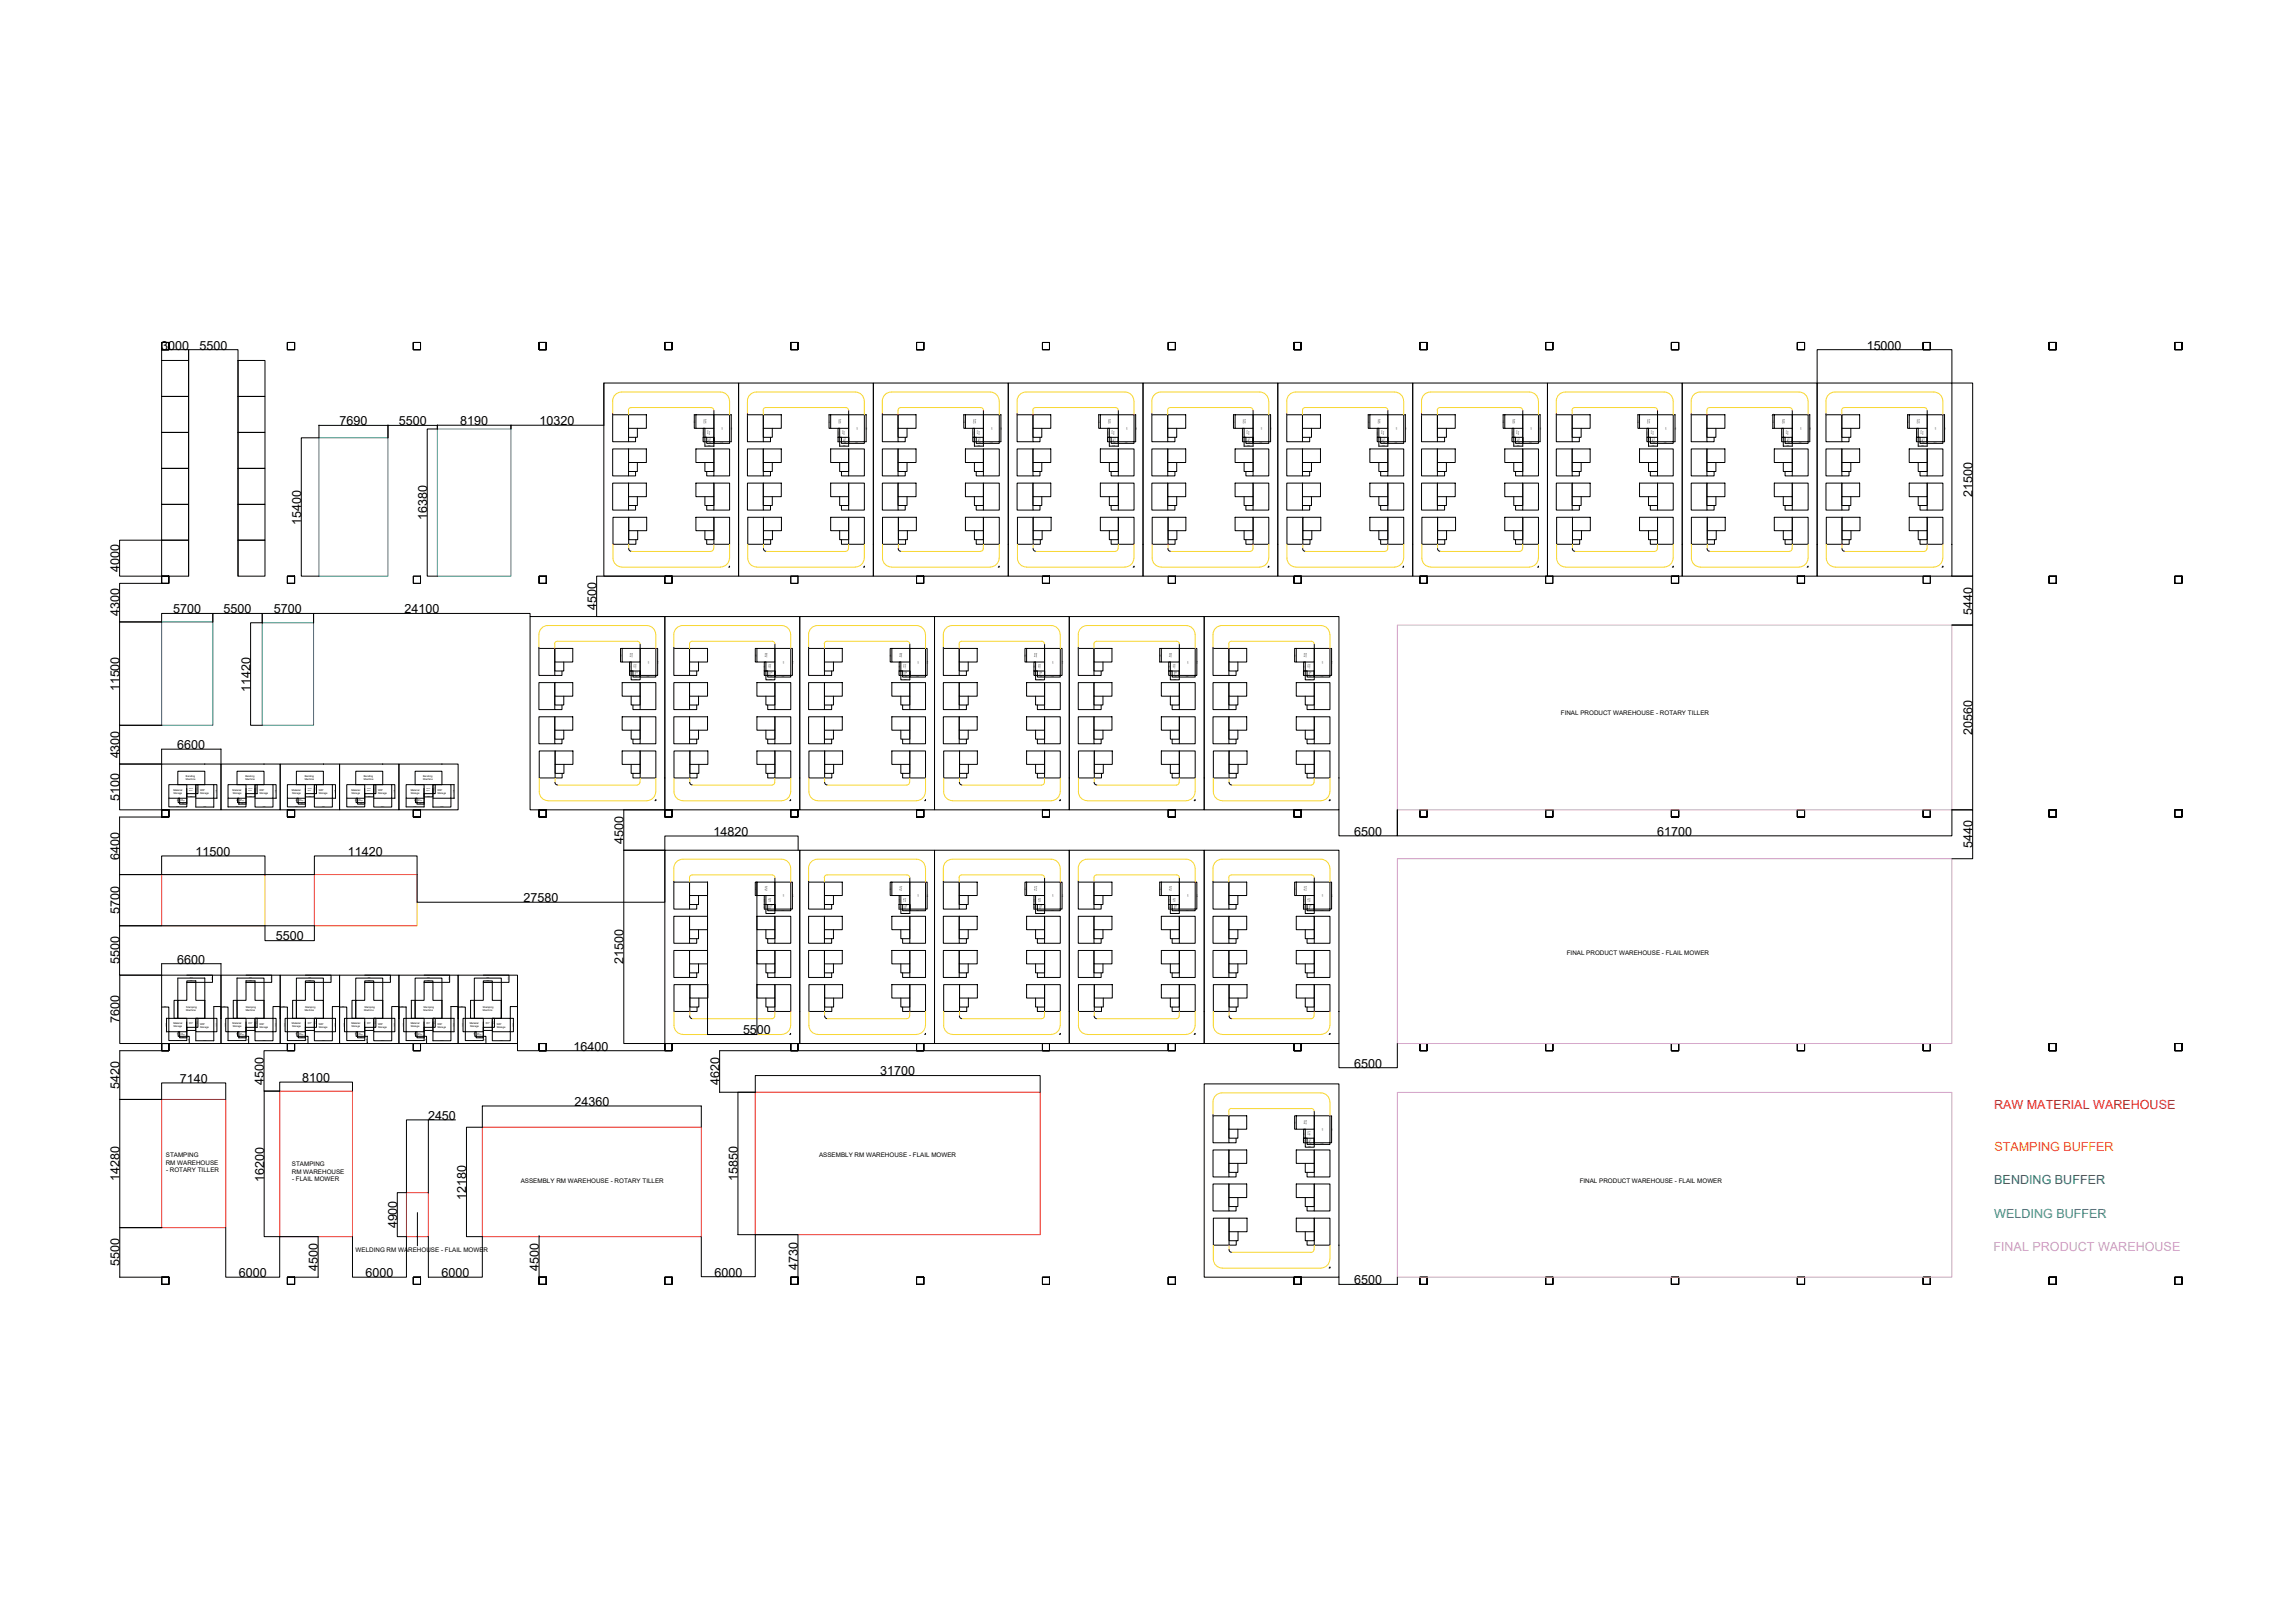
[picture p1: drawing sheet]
<svg xmlns="http://www.w3.org/2000/svg" width="594mm" height="420mm" viewBox="0 0 594 420" stroke-linecap="round" stroke-linejoin="round" font-family="sans-serif">
<defs><g id="words">
<g font-size="3.3">
<text x="41.7" y="90.5">3000</text>
<text x="51.6" y="90.5">5500</text>
<text x="483.2" y="90.5">15000</text>
<text x="87.9" y="110.1">7690</text>
<text x="103.2" y="110.1">5500</text>
<text x="119.1" y="110">8190</text>
<text x="139.7" y="110">10320</text>
<text x="510.6" y="128.6" transform="rotate(-90 510.6 128.6)">21500</text>
<text x="77.9" y="135.9" transform="rotate(-90 77.9 135.9)">15400</text>
<text x="110.5" y="134.7" transform="rotate(-90 110.5 134.7)">16380</text>
<text x="30.9" y="148.1" transform="rotate(-90 30.9 148.1)">4000</text>
<text x="30.9" y="159.6" transform="rotate(-90 30.9 159.6)">4300</text>
<text x="44.8" y="158.8">5700</text>
<text x="57.9" y="158.8">5500</text>
<text x="70.9" y="158.8">5700</text>
<text x="104.7" y="158.8">24100</text>
<text x="154.4" y="158" transform="rotate(-90 154.4 158)">4500</text>
<text x="510.6" y="159.1" transform="rotate(-90 510.6 159.1)">5440</text>
<text x="30.9" y="179" transform="rotate(-90 30.9 179)">11500</text>
<text x="64.8" y="179.1" transform="rotate(-90 64.8 179.1)">11420</text>
<text x="510.6" y="190.2" transform="rotate(-90 510.6 190.2)">20560</text>
<text x="30.9" y="196.4" transform="rotate(-90 30.9 196.4)">4300</text>
<text x="45.9" y="193.9">6600</text>
<text x="30.9" y="207.3" transform="rotate(-90 30.9 207.3)">5100</text>
<text x="50.6" y="221.5">11500</text>
<text x="90.1" y="221.5">11420</text>
<text x="161.4" y="218.5" transform="rotate(-90 161.4 218.5)">4500</text>
<text x="184.7" y="216.4">14820</text>
<text x="350.6" y="216.3">6500</text>
<text x="429" y="216.3">61700</text>
<text x="510.6" y="219.6" transform="rotate(-90 510.6 219.6)">5440</text>
<text x="30.9" y="222.6" transform="rotate(-90 30.9 222.6)">6400</text>
<text x="135.5" y="233.5">27580</text>
<text x="30.9" y="236.6" transform="rotate(-90 30.9 236.6)">5700</text>
<text x="71.4" y="243.5">5500</text>
<text x="30.9" y="249.7" transform="rotate(-90 30.9 249.7)">5500</text>
<text x="45.9" y="249.4">6600</text>
<text x="161.4" y="249.6" transform="rotate(-90 161.4 249.6)">21500</text>
<text x="31" y="264.9" transform="rotate(-90 31 264.9)">7600</text>
<text x="192.3" y="267.8">5500</text>
<text x="148.4" y="272">16400</text>
<text x="31" y="281.9" transform="rotate(-90 31 281.9)">5420</text>
<text x="46.5" y="280.3">7140</text>
<text x="68.3" y="280.8" transform="rotate(-90 68.3 280.8)">4500</text>
<text x="78.2" y="280.1">8100</text>
<text x="186.2" y="280.9" transform="rotate(-90 186.2 280.9)">4620</text>
<text x="227.9" y="278.4">31700</text>
<text x="350.6" y="276.4">6500</text>
<text x="148.7" y="286.3">24360</text>
<text x="110.8" y="289.9">2450</text>
<text x="31" y="305.8" transform="rotate(-90 31 305.8)">14280</text>
<text x="68.3" y="305.9" transform="rotate(-90 68.3 305.9)">16200</text>
<text x="191" y="305.8" transform="rotate(-90 191 305.8)">15850</text>
<text x="120.7" y="310.6" transform="rotate(-90 120.7 310.6)">12180</text>
<text x="102.8" y="318" transform="rotate(-90 102.8 318)">4900</text>
<text x="31" y="327.8" transform="rotate(-90 31 327.8)">5500</text>
<text x="82.3" y="328.9" transform="rotate(-90 82.3 328.9)">4500</text>
<text x="139.5" y="328.9" transform="rotate(-90 139.5 328.9)">4500</text>
<text x="206.5" y="328.7" transform="rotate(-90 206.5 328.7)">4730</text>
<text x="61.8" y="330.6">6000</text>
<text x="94.6" y="330.6">6000</text>
<text x="114.3" y="330.6">6000</text>
<text x="184.9" y="330.5">6000</text>
<text x="350.6" y="332.5">6500</text>
</g>
<text font-size="3.3" fill="#cd2027" x="516.2" y="287.1">RAW MATERIAL WAREHOUSE</text>
<text font-size="3.3" fill="#f26722" x="516.3" y="298">STAMPING BUFFER</text>
<text font-size="3.3" fill="#139b48" x="516.2" y="306.5">BENDING BUFFER</text>
<text font-size="3.3" fill="#2776bb" x="516.2" y="315.4">WELDING BUFFER</text>
<text font-size="3.3" fill="#d19cc7" x="516" y="323.9">FINAL PRODUCT WAREHOUSE</text>
<g font-size="1.6">
<text x="404" y="185">FINAL PRODUCT WAREHOUSE - ROTARY TILLER</text>
<text x="405.6" y="247.3">FINAL PRODUCT WAREHOUSE - FLAIL MOWER</text>
<text x="42.9" y="299.5">STAMPING</text>
<text x="212" y="299.6">ASSEMBLY RM WAREHOUSE - FLAIL MOWER</text>
<text x="42.9" y="301.5">RM WAREHOUSE</text>
<text x="43" y="303.4">- ROTARY TILLER</text>
<text x="75.5" y="303.9">RM WAREHOUSE</text>
<text x="75.6" y="301.9">STAMPING</text>
<text x="75.6" y="305.8">- FLAIL MOWER</text>
<text x="134.8" y="306.2">ASSEMBLY RM WAREHOUSE - ROTARY TILLER</text>
<text x="408.9" y="306.2">FINAL PRODUCT WAREHOUSE - FLAIL MOWER</text>
<text x="92" y="324.1">WELDING RM WAREHOUSE - FLAIL MOWER</text>
</g>
<g font-size=".6">
<text x="48.1" y="201.2">Bending</text>
<text x="48.1" y="201.9">Machine</text>
<text x="63.5" y="201.2">Bending</text>
<text x="63.5" y="201.9">Machine</text>
<text x="78.9" y="201.2">Bending</text>
<text x="78.9" y="201.9">Machine</text>
<text x="94.2" y="201.2">Bending</text>
<text x="94.2" y="201.9">Machine</text>
<text x="109.6" y="201.2">Bending</text>
<text x="109.6" y="201.9">Machine</text>
<text x="44.9" y="204.7">Material</text>
<text x="44.9" y="205.5">Storage</text>
<text x="51.8" y="204.8">WIP</text>
<text x="51.8" y="205.6">Storage</text>
<text x="60.2" y="204.7">Material</text>
<text x="60.3" y="205.5">Storage</text>
<text x="67.2" y="205.6">Storage</text>
<text x="67.2" y="204.8">WIP</text>
<text x="75.6" y="204.7">Material</text>
<text x="75.6" y="205.5">Storage</text>
<text x="82.5" y="204.8">WIP</text>
<text x="82.5" y="205.6">Storage</text>
<text x="90.9" y="204.7">Material</text>
<text x="90.9" y="205.5">Storage</text>
<text x="97.9" y="204.8">WIP</text>
<text x="97.9" y="205.6">Storage</text>
<text x="106.3" y="204.7">Material</text>
<text x="106.3" y="205.5">Storage</text>
<text x="113.2" y="205.6">Storage</text>
<text x="113.3" y="204.8">WIP</text>
<text x="48.2" y="261">Stamping</text>
<text x="48.2" y="261.8">Machine</text>
<text x="63.6" y="261">Stamping</text>
<text x="63.6" y="261.8">Machine</text>
<text x="78.9" y="261.8">Machine</text>
<text x="79" y="261">Stamping</text>
<text x="94.3" y="261.8">Machine</text>
<text x="94.3" y="261">Stamping</text>
<text x="109.7" y="261">Stamping</text>
<text x="109.7" y="261.8">Machine</text>
<text x="125" y="261">Stamping</text>
<text x="125" y="261.8">Machine</text>
<text x="44.9" y="265.1">Material</text>
<text x="44.9" y="266">Storage</text>
<text x="51.8" y="265.3">WIP</text>
<text x="51.8" y="266">Storage</text>
<text x="60.2" y="265.1">Material</text>
<text x="60.3" y="266">Storage</text>
<text x="67.2" y="266">Storage</text>
<text x="67.2" y="265.3">WIP</text>
<text x="75.6" y="265.1">Material</text>
<text x="75.6" y="266">Storage</text>
<text x="82.5" y="265.3">WIP</text>
<text x="82.5" y="266">Storage</text>
<text x="90.9" y="265.1">Material</text>
<text x="90.9" y="266">Storage</text>
<text x="97.9" y="265.3">WIP</text>
<text x="97.9" y="266">Storage</text>
<text x="106.3" y="265.1">Material</text>
<text x="106.3" y="266">Storage</text>
<text x="113.2" y="266">Storage</text>
<text x="113.3" y="265.3">WIP</text>
<text x="121.6" y="265.1">Material</text>
<text x="121.7" y="266">Storage</text>
<text x="128.6" y="266">Storage</text>
<text x="128.6" y="265.3">WIP</text>
</g>
<g font-size=".3">
<text x="179.7" y="108.8" transform="rotate(90 179.7 108.8)">1500</text>
<text x="182" y="113.5" transform="rotate(90 182 113.5)">500</text>
<text x="182" y="111.7" transform="rotate(90 182 111.7)">1000</text>
<text x="182.2" y="108.4" transform="rotate(90 182.2 108.4)">Storage</text>
<text x="182.6" y="108.4" transform="rotate(90 182.6 108.4)">Material</text>
<text x="183.1" y="111.4" transform="rotate(90 183.1 111.4)">Space</text>
<text x="183.5" y="113.3" transform="rotate(90 183.5 113.3)">Storage</text>
<text x="183.6" y="111.5" transform="rotate(90 183.6 111.5)">Worker</text>
<text x="183.9" y="113.3" transform="rotate(90 183.9 113.3)">Tool</text>
<text x="186.9" y="110.5" transform="rotate(90 186.9 110.5)">AGV</text>
<text x="189.3" y="110.5" transform="rotate(90 189.3 110.5)">3000</text>
<text x="214.6" y="108.8" transform="rotate(90 214.6 108.8)">1500</text>
<text x="216.9" y="111.7" transform="rotate(90 216.9 111.7)">1000</text>
<text x="216.9" y="113.5" transform="rotate(90 216.9 113.5)">500</text>
<text x="217.1" y="108.4" transform="rotate(90 217.1 108.4)">Storage</text>
<text x="217.5" y="108.4" transform="rotate(90 217.5 108.4)">Material</text>
<text x="218.1" y="111.4" transform="rotate(90 218.1 111.4)">Space</text>
<text x="218.4" y="113.3" transform="rotate(90 218.4 113.3)">Storage</text>
<text x="218.5" y="111.5" transform="rotate(90 218.5 111.5)">Worker</text>
<text x="218.8" y="113.3" transform="rotate(90 218.8 113.3)">Tool</text>
<text x="221.8" y="110.5" transform="rotate(90 221.8 110.5)">AGV</text>
<text x="224.2" y="110.5" transform="rotate(90 224.2 110.5)">3000</text>
<text x="249.5" y="108.8" transform="rotate(90 249.5 108.8)">1500</text>
<text x="251.8" y="111.7" transform="rotate(90 251.8 111.7)">1000</text>
<text x="251.8" y="113.5" transform="rotate(90 251.8 113.5)">500</text>
<text x="252" y="108.4" transform="rotate(90 252 108.4)">Storage</text>
<text x="252.4" y="108.4" transform="rotate(90 252.4 108.4)">Material</text>
<text x="253" y="111.4" transform="rotate(90 253 111.4)">Space</text>
<text x="253.3" y="113.3" transform="rotate(90 253.3 113.3)">Storage</text>
<text x="253.3" y="111.5" transform="rotate(90 253.3 111.5)">Worker</text>
<text x="253.7" y="113.3" transform="rotate(90 253.7 113.3)">Tool</text>
<text x="256.7" y="110.5" transform="rotate(90 256.7 110.5)">AGV</text>
<text x="259.1" y="110.5" transform="rotate(90 259.1 110.5)">3000</text>
<text x="284.4" y="108.8" transform="rotate(90 284.4 108.8)">1500</text>
<text x="286.7" y="113.5" transform="rotate(90 286.7 113.5)">500</text>
<text x="286.7" y="111.7" transform="rotate(90 286.7 111.7)">1000</text>
<text x="286.9" y="108.4" transform="rotate(90 286.9 108.4)">Storage</text>
<text x="287.3" y="108.4" transform="rotate(90 287.3 108.4)">Material</text>
<text x="287.8" y="111.4" transform="rotate(90 287.8 111.4)">Space</text>
<text x="288.2" y="113.3" transform="rotate(90 288.2 113.3)">Storage</text>
<text x="288.3" y="111.5" transform="rotate(90 288.3 111.5)">Worker</text>
<text x="288.6" y="113.3" transform="rotate(90 288.6 113.3)">Tool</text>
<text x="291.6" y="110.5" transform="rotate(90 291.6 110.5)">AGV</text>
<text x="294" y="110.5" transform="rotate(90 294 110.5)">3000</text>
<text x="319.3" y="108.8" transform="rotate(90 319.3 108.8)">1500</text>
<text x="321.6" y="111.7" transform="rotate(90 321.6 111.7)">1000</text>
<text x="321.6" y="113.5" transform="rotate(90 321.6 113.5)">500</text>
<text x="321.8" y="108.4" transform="rotate(90 321.8 108.4)">Storage</text>
<text x="322.2" y="108.4" transform="rotate(90 322.2 108.4)">Material</text>
<text x="322.8" y="111.4" transform="rotate(90 322.8 111.4)">Space</text>
<text x="323.1" y="113.3" transform="rotate(90 323.1 113.3)">Storage</text>
<text x="323.1" y="111.5" transform="rotate(90 323.1 111.5)">Worker</text>
<text x="323.5" y="113.3" transform="rotate(90 323.5 113.3)">Tool</text>
<text x="326.4" y="110.5" transform="rotate(90 326.4 110.5)">AGV</text>
<text x="328.9" y="110.5" transform="rotate(90 328.9 110.5)">3000</text>
<text x="354.2" y="108.8" transform="rotate(90 354.2 108.8)">1500</text>
<text x="356.5" y="111.7" transform="rotate(90 356.5 111.7)">1000</text>
<text x="356.5" y="113.5" transform="rotate(90 356.5 113.5)">500</text>
<text x="356.7" y="108.4" transform="rotate(90 356.7 108.4)">Storage</text>
<text x="357.1" y="108.4" transform="rotate(90 357.1 108.4)">Material</text>
<text x="357.6" y="111.4" transform="rotate(90 357.6 111.4)">Space</text>
<text x="358" y="113.3" transform="rotate(90 358 113.3)">Storage</text>
<text x="358" y="111.5" transform="rotate(90 358 111.5)">Worker</text>
<text x="358.4" y="113.3" transform="rotate(90 358.4 113.3)">Tool</text>
<text x="361.4" y="110.5" transform="rotate(90 361.4 110.5)">AGV</text>
<text x="363.8" y="110.5" transform="rotate(90 363.8 110.5)">3000</text>
<text x="389.1" y="108.8" transform="rotate(90 389.1 108.8)">1500</text>
<text x="391.4" y="113.5" transform="rotate(90 391.4 113.5)">500</text>
<text x="391.4" y="111.7" transform="rotate(90 391.4 111.7)">1000</text>
<text x="391.6" y="108.4" transform="rotate(90 391.6 108.4)">Storage</text>
<text x="392" y="108.4" transform="rotate(90 392 108.4)">Material</text>
<text x="392.5" y="111.4" transform="rotate(90 392.5 111.4)">Space</text>
<text x="392.9" y="113.3" transform="rotate(90 392.9 113.3)">Storage</text>
<text x="393" y="111.5" transform="rotate(90 393 111.5)">Worker</text>
<text x="393.2" y="113.3" transform="rotate(90 393.2 113.3)">Tool</text>
<text x="396.3" y="110.5" transform="rotate(90 396.3 110.5)">AGV</text>
<text x="398.7" y="110.5" transform="rotate(90 398.7 110.5)">3000</text>
<text x="424" y="108.8" transform="rotate(90 424 108.8)">1500</text>
<text x="426.3" y="111.7" transform="rotate(90 426.3 111.7)">1000</text>
<text x="426.3" y="113.5" transform="rotate(90 426.3 113.5)">500</text>
<text x="426.5" y="108.4" transform="rotate(90 426.5 108.4)">Storage</text>
<text x="426.9" y="108.4" transform="rotate(90 426.9 108.4)">Material</text>
<text x="427.5" y="111.4" transform="rotate(90 427.5 111.4)">Space</text>
<text x="427.8" y="113.3" transform="rotate(90 427.8 113.3)">Storage</text>
<text x="427.8" y="111.5" transform="rotate(90 427.8 111.5)">Worker</text>
<text x="428.2" y="113.3" transform="rotate(90 428.2 113.3)">Tool</text>
<text x="431.1" y="110.5" transform="rotate(90 431.1 110.5)">AGV</text>
<text x="433.6" y="110.5" transform="rotate(90 433.6 110.5)">3000</text>
<text x="458.9" y="108.8" transform="rotate(90 458.9 108.8)">1500</text>
<text x="461.2" y="111.7" transform="rotate(90 461.2 111.7)">1000</text>
<text x="461.2" y="113.5" transform="rotate(90 461.2 113.5)">500</text>
<text x="461.4" y="108.4" transform="rotate(90 461.4 108.4)">Storage</text>
<text x="461.8" y="108.4" transform="rotate(90 461.8 108.4)">Material</text>
<text x="462.3" y="111.4" transform="rotate(90 462.3 111.4)">Space</text>
<text x="462.7" y="113.3" transform="rotate(90 462.7 113.3)">Storage</text>
<text x="462.7" y="111.5" transform="rotate(90 462.7 111.5)">Worker</text>
<text x="463.1" y="113.3" transform="rotate(90 463.1 113.3)">Tool</text>
<text x="466.1" y="110.5" transform="rotate(90 466.1 110.5)">AGV</text>
<text x="468.5" y="110.5" transform="rotate(90 468.5 110.5)">3000</text>
<text x="493.8" y="108.8" transform="rotate(90 493.8 108.8)">1500</text>
<text x="496.1" y="113.5" transform="rotate(90 496.1 113.5)">500</text>
<text x="496.1" y="111.7" transform="rotate(90 496.1 111.7)">1000</text>
<text x="496.3" y="108.4" transform="rotate(90 496.3 108.4)">Storage</text>
<text x="496.7" y="108.4" transform="rotate(90 496.7 108.4)">Material</text>
<text x="497.2" y="111.4" transform="rotate(90 497.2 111.4)">Space</text>
<text x="497.6" y="113.3" transform="rotate(90 497.6 113.3)">Storage</text>
<text x="497.6" y="111.5" transform="rotate(90 497.6 111.5)">Worker</text>
<text x="498" y="113.3" transform="rotate(90 498 113.3)">Tool</text>
<text x="500.9" y="110.5" transform="rotate(90 500.9 110.5)">AGV</text>
<text x="503.4" y="110.5" transform="rotate(90 503.4 110.5)">3000</text>
<text x="183.2" y="115.5">1000</text>
<text x="183.6" y="114.8">800</text>
<text x="186.5" y="114.8">1755</text>
<text x="218.2" y="115.5">1000</text>
<text x="218.5" y="114.8">800</text>
<text x="221.3" y="114.8">1755</text>
<text x="253" y="115.5">1000</text>
<text x="253.4" y="114.8">800</text>
<text x="256.3" y="114.8">1755</text>
<text x="287.9" y="115.5">1000</text>
<text x="288.3" y="114.8">800</text>
<text x="291.1" y="114.8">1755</text>
<text x="322.8" y="115.5">1000</text>
<text x="323.2" y="114.8">800</text>
<text x="326" y="114.8">1755</text>
<text x="357.7" y="115.5">1000</text>
<text x="358.1" y="114.8">800</text>
<text x="360.9" y="114.8">1755</text>
<text x="392.6" y="115.5">1000</text>
<text x="393" y="114.8">800</text>
<text x="395.8" y="114.8">1755</text>
<text x="427.5" y="115.5">1000</text>
<text x="427.9" y="114.8">800</text>
<text x="430.7" y="114.8">1755</text>
<text x="462.4" y="115.5">1000</text>
<text x="462.8" y="114.8">800</text>
<text x="465.6" y="114.8">1755</text>
<text x="497.3" y="115.5">1000</text>
<text x="497.6" y="114.8">800</text>
<text x="500.5" y="114.8">1755</text>
<text x="160.6" y="169.3" transform="rotate(90 160.6 169.3)">1500</text>
<text x="163" y="172.1" transform="rotate(90 163 172.1)">1000</text>
<text x="163.1" y="168.9" transform="rotate(90 163.1 168.9)">Storage</text>
<text x="163.5" y="168.9" transform="rotate(90 163.5 168.9)">Material</text>
<text x="164.1" y="171.9" transform="rotate(90 164.1 171.9)">Space</text>
<text x="164.4" y="173.7" transform="rotate(90 164.4 173.7)">Storage</text>
<text x="164.5" y="171.9" transform="rotate(90 164.5 171.9)">Worker</text>
<text x="164.8" y="173.7" transform="rotate(90 164.8 173.7)">Tool</text>
<text x="167.8" y="171" transform="rotate(90 167.8 171)">AGV</text>
<text x="170.2" y="171" transform="rotate(90 170.2 171)">3000</text>
<text x="195.6" y="169.3" transform="rotate(90 195.6 169.3)">1500</text>
<text x="197.8" y="172.1" transform="rotate(90 197.8 172.1)">1000</text>
<text x="198" y="168.9" transform="rotate(90 198 168.9)">Storage</text>
<text x="198.4" y="168.9" transform="rotate(90 198.4 168.9)">Material</text>
<text x="199" y="171.9" transform="rotate(90 199 171.9)">Space</text>
<text x="199.3" y="173.7" transform="rotate(90 199.3 173.7)">Storage</text>
<text x="199.4" y="171.9" transform="rotate(90 199.4 171.9)">Worker</text>
<text x="199.7" y="173.7" transform="rotate(90 199.7 173.7)">Tool</text>
<text x="202.7" y="171" transform="rotate(90 202.7 171)">AGV</text>
<text x="205.1" y="171" transform="rotate(90 205.1 171)">3000</text>
<text x="230.4" y="169.3" transform="rotate(90 230.4 169.3)">1500</text>
<text x="232.8" y="172.1" transform="rotate(90 232.8 172.1)">1000</text>
<text x="232.9" y="168.9" transform="rotate(90 232.9 168.9)">Storage</text>
<text x="233.3" y="168.9" transform="rotate(90 233.3 168.9)">Material</text>
<text x="233.9" y="171.9" transform="rotate(90 233.9 171.9)">Space</text>
<text x="234.2" y="173.7" transform="rotate(90 234.2 173.7)">Storage</text>
<text x="234.3" y="171.9" transform="rotate(90 234.3 171.9)">Worker</text>
<text x="234.6" y="173.7" transform="rotate(90 234.6 173.7)">Tool</text>
<text x="237.6" y="171" transform="rotate(90 237.6 171)">AGV</text>
<text x="240" y="171" transform="rotate(90 240 171)">3000</text>
<text x="265.3" y="169.3" transform="rotate(90 265.3 169.3)">1500</text>
<text x="267.6" y="172.1" transform="rotate(90 267.6 172.1)">1000</text>
<text x="267.8" y="168.9" transform="rotate(90 267.8 168.9)">Storage</text>
<text x="268.2" y="168.9" transform="rotate(90 268.2 168.9)">Material</text>
<text x="268.8" y="171.9" transform="rotate(90 268.8 171.9)">Space</text>
<text x="269.1" y="173.7" transform="rotate(90 269.1 173.7)">Storage</text>
<text x="269.2" y="171.9" transform="rotate(90 269.2 171.9)">Worker</text>
<text x="269.5" y="173.7" transform="rotate(90 269.5 173.7)">Tool</text>
<text x="272.5" y="171" transform="rotate(90 272.5 171)">AGV</text>
<text x="274.9" y="171" transform="rotate(90 274.9 171)">3000</text>
<text x="300.2" y="169.3" transform="rotate(90 300.2 169.3)">1500</text>
<text x="302.5" y="172.1" transform="rotate(90 302.5 172.1)">1000</text>
<text x="302.7" y="168.9" transform="rotate(90 302.7 168.9)">Storage</text>
<text x="303.1" y="168.9" transform="rotate(90 303.1 168.9)">Material</text>
<text x="303.7" y="171.9" transform="rotate(90 303.7 171.9)">Space</text>
<text x="304" y="173.7" transform="rotate(90 304 173.7)">Storage</text>
<text x="304.1" y="171.9" transform="rotate(90 304.1 171.9)">Worker</text>
<text x="304.4" y="173.7" transform="rotate(90 304.4 173.7)">Tool</text>
<text x="307.4" y="171" transform="rotate(90 307.4 171)">AGV</text>
<text x="309.8" y="171" transform="rotate(90 309.8 171)">3000</text>
<text x="335.1" y="169.3" transform="rotate(90 335.1 169.3)">1500</text>
<text x="337.5" y="172.1" transform="rotate(90 337.5 172.1)">1000</text>
<text x="337.6" y="168.9" transform="rotate(90 337.6 168.9)">Storage</text>
<text x="338" y="168.9" transform="rotate(90 338 168.9)">Material</text>
<text x="338.6" y="171.9" transform="rotate(90 338.6 171.9)">Space</text>
<text x="338.9" y="173.7" transform="rotate(90 338.9 173.7)">Storage</text>
<text x="339" y="171.9" transform="rotate(90 339 171.9)">Worker</text>
<text x="339.3" y="173.7" transform="rotate(90 339.3 173.7)">Tool</text>
<text x="342.3" y="171" transform="rotate(90 342.3 171)">AGV</text>
<text x="344.7" y="171" transform="rotate(90 344.7 171)">3000</text>
<text x="163" y="174" transform="rotate(90 163 174)">500</text>
<text x="164.2" y="176">1000</text>
<text x="164.5" y="175.3">800</text>
<text x="167.4" y="175.3">1755</text>
<text x="197.8" y="174" transform="rotate(90 197.8 174)">500</text>
<text x="199.1" y="176">1000</text>
<text x="199.4" y="175.3">800</text>
<text x="202.3" y="175.3">1755</text>
<text x="232.7" y="174" transform="rotate(90 232.7 174)">500</text>
<text x="233.9" y="176">1000</text>
<text x="234.3" y="175.3">800</text>
<text x="237.2" y="175.3">1755</text>
<text x="267.6" y="174" transform="rotate(90 267.6 174)">500</text>
<text x="268.9" y="176">1000</text>
<text x="269.2" y="175.3">800</text>
<text x="272" y="175.3">1755</text>
<text x="302.5" y="174" transform="rotate(90 302.5 174)">500</text>
<text x="303.8" y="176">1000</text>
<text x="304.1" y="175.3">800</text>
<text x="307" y="175.3">1755</text>
<text x="337.4" y="174" transform="rotate(90 337.4 174)">500</text>
<text x="338.6" y="176">1000</text>
<text x="339" y="175.3">800</text>
<text x="341.9" y="175.3">1755</text>
<text x="45.6" y="208.9">2000</text>
<text x="46.1" y="207.5" transform="rotate(-90 46.1 207.5)">500</text>
<text x="46.8" y="207.1">Tool</text>
<text x="46.8" y="207.5">Storage</text>
<text x="47.1" y="208.2">800</text>
<text x="49" y="204.3">Worker</text>
<text x="49" y="204.7">Space</text>
<text x="49.1" y="206.3">1000</text>
<text x="51.2" y="204.7" transform="rotate(-90 51.2 204.7)">1000</text>
<text x="52.6" y="208.9">2000</text>
<text x="56.1" y="205.2" transform="rotate(-90 56.1 205.2)">1500</text>
<text x="61" y="208.9">2000</text>
<text x="61.5" y="207.5" transform="rotate(-90 61.5 207.5)">500</text>
<text x="62.1" y="207.1">Tool</text>
<text x="62.1" y="207.5">Storage</text>
<text x="62.5" y="208.2">800</text>
<text x="64.3" y="204.3">Worker</text>
<text x="64.3" y="204.7">Space</text>
<text x="64.5" y="206.3">1000</text>
<text x="66.6" y="204.7" transform="rotate(-90 66.6 204.7)">1000</text>
<text x="68" y="208.9">2000</text>
<text x="71.5" y="205.2" transform="rotate(-90 71.5 205.2)">1500</text>
<text x="76.4" y="208.9">2000</text>
<text x="76.8" y="207.5" transform="rotate(-90 76.8 207.5)">500</text>
<text x="77.4" y="207.1">Tool</text>
<text x="77.4" y="207.5">Storage</text>
<text x="77.9" y="208.2">800</text>
<text x="79.6" y="204.7">Space</text>
<text x="79.7" y="204.3">Worker</text>
<text x="79.8" y="206.3">1000</text>
<text x="81.9" y="204.7" transform="rotate(-90 81.9 204.7)">1000</text>
<text x="83.4" y="208.9">2000</text>
<text x="86.8" y="205.2" transform="rotate(-90 86.8 205.2)">1500</text>
<text x="91.7" y="208.9">2000</text>
<text x="92.2" y="207.5" transform="rotate(-90 92.2 207.5)">500</text>
<text x="92.8" y="207.1">Tool</text>
<text x="92.8" y="207.5">Storage</text>
<text x="93.2" y="208.2">800</text>
<text x="95" y="204.3">Worker</text>
<text x="95" y="204.7">Space</text>
<text x="95.2" y="206.3">1000</text>
<text x="97.3" y="204.7" transform="rotate(-90 97.3 204.7)">1000</text>
<text x="98.7" y="208.9">2000</text>
<text x="102.2" y="205.2" transform="rotate(-90 102.2 205.2)">1500</text>
<text x="107.1" y="208.9">2000</text>
<text x="107.5" y="207.5" transform="rotate(-90 107.5 207.5)">500</text>
<text x="108.1" y="207.5">Storage</text>
<text x="108.2" y="207.1">Tool</text>
<text x="108.6" y="208.2">800</text>
<text x="110.4" y="204.3">Worker</text>
<text x="110.4" y="204.7">Space</text>
<text x="110.5" y="206.3">1000</text>
<text x="112.6" y="204.7" transform="rotate(-90 112.6 204.7)">1000</text>
<text x="114.1" y="208.9">2000</text>
<text x="117.5" y="205.2" transform="rotate(-90 117.5 205.2)">1500</text>
<text x="195.6" y="229.7" transform="rotate(90 195.6 229.7)">1500</text>
<text x="197.8" y="232.6" transform="rotate(90 197.8 232.6)">1000</text>
<text x="198" y="229.4" transform="rotate(90 198 229.4)">Storage</text>
<text x="198.4" y="229.4" transform="rotate(90 198.4 229.4)">Material</text>
<text x="199" y="232.4" transform="rotate(90 199 232.4)">Space</text>
<text x="199.4" y="232.4" transform="rotate(90 199.4 232.4)">Worker</text>
<text x="202.7" y="231.5" transform="rotate(90 202.7 231.5)">AGV</text>
<text x="205.1" y="231.5" transform="rotate(90 205.1 231.5)">3000</text>
<text x="230.4" y="229.7" transform="rotate(90 230.4 229.7)">1500</text>
<text x="232.8" y="232.6" transform="rotate(90 232.8 232.6)">1000</text>
<text x="232.9" y="229.4" transform="rotate(90 232.9 229.4)">Storage</text>
<text x="233.3" y="229.4" transform="rotate(90 233.3 229.4)">Material</text>
<text x="233.9" y="232.4" transform="rotate(90 233.9 232.4)">Space</text>
<text x="234.3" y="232.4" transform="rotate(90 234.3 232.4)">Worker</text>
<text x="237.6" y="231.5" transform="rotate(90 237.6 231.5)">AGV</text>
<text x="240" y="231.5" transform="rotate(90 240 231.5)">3000</text>
<text x="265.3" y="229.7" transform="rotate(90 265.3 229.7)">1500</text>
<text x="267.6" y="232.6" transform="rotate(90 267.6 232.6)">1000</text>
<text x="267.8" y="229.4" transform="rotate(90 267.8 229.4)">Storage</text>
<text x="268.2" y="229.4" transform="rotate(90 268.2 229.4)">Material</text>
<text x="268.8" y="232.4" transform="rotate(90 268.8 232.4)">Space</text>
<text x="269.2" y="232.4" transform="rotate(90 269.2 232.4)">Worker</text>
<text x="272.5" y="231.5" transform="rotate(90 272.5 231.5)">AGV</text>
<text x="274.9" y="231.5" transform="rotate(90 274.9 231.5)">3000</text>
<text x="300.2" y="229.7" transform="rotate(90 300.2 229.7)">1500</text>
<text x="302.5" y="232.6" transform="rotate(90 302.5 232.6)">1000</text>
<text x="302.7" y="229.4" transform="rotate(90 302.7 229.4)">Storage</text>
<text x="303.1" y="229.4" transform="rotate(90 303.1 229.4)">Material</text>
<text x="303.7" y="232.4" transform="rotate(90 303.7 232.4)">Space</text>
<text x="304.1" y="232.4" transform="rotate(90 304.1 232.4)">Worker</text>
<text x="307.4" y="231.5" transform="rotate(90 307.4 231.5)">AGV</text>
<text x="309.8" y="231.5" transform="rotate(90 309.8 231.5)">3000</text>
<text x="335.1" y="229.7" transform="rotate(90 335.1 229.7)">1500</text>
<text x="337.5" y="232.6" transform="rotate(90 337.5 232.6)">1000</text>
<text x="337.6" y="229.4" transform="rotate(90 337.6 229.4)">Storage</text>
<text x="338" y="229.4" transform="rotate(90 338 229.4)">Material</text>
<text x="338.6" y="232.4" transform="rotate(90 338.6 232.4)">Space</text>
<text x="339" y="232.4" transform="rotate(90 339 232.4)">Worker</text>
<text x="342.3" y="231.5" transform="rotate(90 342.3 231.5)">AGV</text>
<text x="344.7" y="231.5" transform="rotate(90 344.7 231.5)">3000</text>
<text x="197.8" y="234.5" transform="rotate(90 197.8 234.5)">500</text>
<text x="199.1" y="236.5">1000</text>
<text x="199.3" y="234.2" transform="rotate(90 199.3 234.2)">Storage</text>
<text x="199.4" y="235.8">800</text>
<text x="199.7" y="234.2" transform="rotate(90 199.7 234.2)">Tool</text>
<text x="202.3" y="235.8">1755</text>
<text x="232.7" y="234.5" transform="rotate(90 232.7 234.5)">500</text>
<text x="233.9" y="236.5">1000</text>
<text x="234.2" y="234.2" transform="rotate(90 234.2 234.2)">Storage</text>
<text x="234.3" y="235.8">800</text>
<text x="234.6" y="234.2" transform="rotate(90 234.6 234.2)">Tool</text>
<text x="237.2" y="235.8">1755</text>
<text x="267.6" y="234.5" transform="rotate(90 267.6 234.5)">500</text>
<text x="268.9" y="236.5">1000</text>
<text x="269.1" y="234.2" transform="rotate(90 269.1 234.2)">Storage</text>
<text x="269.2" y="235.8">800</text>
<text x="269.5" y="234.2" transform="rotate(90 269.5 234.2)">Tool</text>
<text x="272" y="235.8">1755</text>
<text x="302.5" y="234.5" transform="rotate(90 302.5 234.5)">500</text>
<text x="303.8" y="236.5">1000</text>
<text x="304" y="234.2" transform="rotate(90 304 234.2)">Storage</text>
<text x="304.1" y="235.8">800</text>
<text x="304.4" y="234.2" transform="rotate(90 304.4 234.2)">Tool</text>
<text x="307" y="235.8">1755</text>
<text x="337.4" y="234.5" transform="rotate(90 337.4 234.5)">500</text>
<text x="338.6" y="236.5">1000</text>
<text x="338.9" y="234.2" transform="rotate(90 338.9 234.2)">Storage</text>
<text x="339" y="235.8">800</text>
<text x="339.3" y="234.2" transform="rotate(90 339.3 234.2)">Tool</text>
<text x="341.9" y="235.8">1755</text>
<text x="49.1" y="253.9">1000</text>
<text x="49.2" y="253.2">3000</text>
<text x="55" y="253.6" transform="rotate(-90 55 253.6)">800</text>
<text x="64.5" y="253.2">3000</text>
<text x="64.5" y="253.9">1000</text>
<text x="70.3" y="253.6" transform="rotate(-90 70.3 253.6)">800</text>
<text x="79.9" y="253.2">3000</text>
<text x="79.9" y="253.9">1000</text>
<text x="85.7" y="253.6" transform="rotate(-90 85.7 253.6)">800</text>
<text x="95.2" y="253.2">3000</text>
<text x="95.2" y="253.9">1000</text>
<text x="101.1" y="253.6" transform="rotate(-90 101.1 253.6)">800</text>
<text x="110.5" y="253.2">3000</text>
<text x="110.5" y="253.9">1000</text>
<text x="116.4" y="253.6" transform="rotate(-90 116.4 253.6)">800</text>
<text x="125.9" y="253.2">3000</text>
<text x="125.9" y="253.9">1000</text>
<text x="131.8" y="253.6" transform="rotate(-90 131.8 253.6)">800</text>
<text x="42.5" y="260.7">800</text>
<text x="56" y="260.6">800</text>
<text x="57.8" y="260.7">800</text>
<text x="71.3" y="260.6">800</text>
<text x="73.2" y="260.7">800</text>
<text x="86.7" y="260.6">800</text>
<text x="88.6" y="260.7">800</text>
<text x="102" y="260.6">800</text>
<text x="103.9" y="260.7">800</text>
<text x="117.4" y="260.6">800</text>
<text x="119.3" y="260.7">800</text>
<text x="132.8" y="260.6">800</text>
<text x="43.1" y="265.7" transform="rotate(-90 43.1 265.7)">1500</text>
<text x="45.6" y="269.4">2000</text>
<text x="46.1" y="267.9" transform="rotate(-90 46.1 267.9)">500</text>
<text x="46.8" y="267.6">Tool</text>
<text x="46.8" y="268">Storage</text>
<text x="47.1" y="268.7">800</text>
<text x="49" y="264.8">Worker</text>
<text x="49" y="265.1">Space</text>
<text x="49" y="269.5" transform="rotate(-90 49 269.5)">800</text>
<text x="51.2" y="265.1" transform="rotate(-90 51.2 265.1)">1000</text>
<text x="52.6" y="269.4">2000</text>
<text x="56.1" y="265.7" transform="rotate(-90 56.1 265.7)">1500</text>
<text x="58.4" y="265.7" transform="rotate(-90 58.4 265.7)">1500</text>
<text x="61" y="269.4">2000</text>
<text x="61.5" y="267.9" transform="rotate(-90 61.5 267.9)">500</text>
<text x="62.1" y="267.6">Tool</text>
<text x="62.1" y="268">Storage</text>
<text x="62.5" y="268.7">800</text>
<text x="64.3" y="264.8">Worker</text>
<text x="64.3" y="265.1">Space</text>
<text x="64.4" y="269.5" transform="rotate(-90 64.4 269.5)">800</text>
<text x="66.6" y="265.1" transform="rotate(-90 66.6 265.1)">1000</text>
<text x="68" y="269.4">2000</text>
<text x="71.5" y="265.7" transform="rotate(-90 71.5 265.7)">1500</text>
<text x="73.8" y="265.7" transform="rotate(-90 73.8 265.7)">1500</text>
<text x="76.4" y="269.4">2000</text>
<text x="76.8" y="267.9" transform="rotate(-90 76.8 267.9)">500</text>
<text x="77.4" y="267.6">Tool</text>
<text x="77.4" y="268">Storage</text>
<text x="77.9" y="268.7">800</text>
<text x="79.6" y="265.1">Space</text>
<text x="79.7" y="264.8">Worker</text>
<text x="79.7" y="269.5" transform="rotate(-90 79.7 269.5)">800</text>
<text x="81.9" y="265.1" transform="rotate(-90 81.9 265.1)">1000</text>
<text x="83.4" y="269.4">2000</text>
<text x="86.8" y="265.7" transform="rotate(-90 86.8 265.7)">1500</text>
<text x="89.2" y="265.7" transform="rotate(-90 89.2 265.7)">1500</text>
<text x="91.7" y="269.4">2000</text>
<text x="92.2" y="267.9" transform="rotate(-90 92.2 267.9)">500</text>
<text x="92.8" y="267.6">Tool</text>
<text x="92.8" y="268">Storage</text>
<text x="93.2" y="268.7">800</text>
<text x="95" y="264.8">Worker</text>
<text x="95" y="265.1">Space</text>
<text x="95.1" y="269.5" transform="rotate(-90 95.1 269.5)">800</text>
<text x="97.3" y="265.1" transform="rotate(-90 97.3 265.1)">1000</text>
<text x="98.7" y="269.4">2000</text>
<text x="102.2" y="265.7" transform="rotate(-90 102.2 265.7)">1500</text>
<text x="104.5" y="265.7" transform="rotate(-90 104.5 265.7)">1500</text>
<text x="107.1" y="269.4">2000</text>
<text x="107.5" y="267.9" transform="rotate(-90 107.5 267.9)">500</text>
<text x="108.1" y="268">Storage</text>
<text x="108.2" y="267.6">Tool</text>
<text x="108.6" y="268.7">800</text>
<text x="110.4" y="264.8">Worker</text>
<text x="110.4" y="265.1">Space</text>
<text x="110.4" y="269.5" transform="rotate(-90 110.4 269.5)">800</text>
<text x="112.6" y="265.1" transform="rotate(-90 112.6 265.1)">1000</text>
<text x="114.1" y="269.4">2000</text>
<text x="117.5" y="265.7" transform="rotate(-90 117.5 265.7)">1500</text>
<text x="119.9" y="265.7" transform="rotate(-90 119.9 265.7)">1500</text>
<text x="122.4" y="269.4">2000</text>
<text x="122.9" y="267.9" transform="rotate(-90 122.9 267.9)">500</text>
<text x="123.5" y="267.6">Tool</text>
<text x="123.5" y="268">Storage</text>
<text x="123.9" y="268.7">800</text>
<text x="125.7" y="264.8">Worker</text>
<text x="125.7" y="265.1">Space</text>
<text x="125.8" y="269.5" transform="rotate(-90 125.8 269.5)">800</text>
<text x="128" y="265.1" transform="rotate(-90 128 265.1)">1000</text>
<text x="129.4" y="269.4">2000</text>
<text x="132.9" y="265.7" transform="rotate(-90 132.9 265.7)">1500</text>
<text x="335.1" y="290.2" transform="rotate(90 335.1 290.2)">1500</text>
<text x="337.5" y="293.1" transform="rotate(90 337.5 293.1)">1000</text>
<text x="337.6" y="289.9" transform="rotate(90 337.6 289.9)">Storage</text>
<text x="338" y="289.9" transform="rotate(90 338 289.9)">Material</text>
<text x="338.6" y="292.9" transform="rotate(90 338.6 292.9)">Space</text>
<text x="339" y="292.9" transform="rotate(90 339 292.9)">Worker</text>
<text x="342.3" y="292" transform="rotate(90 342.3 292)">AGV</text>
<text x="344.7" y="292" transform="rotate(90 344.7 292)">3000</text>
<text x="337.4" y="295" transform="rotate(90 337.4 295)">500</text>
<text x="338.6" y="297">1000</text>
<text x="338.9" y="294.7" transform="rotate(90 338.9 294.7)">Storage</text>
<text x="339" y="296.3">800</text>
<text x="339.3" y="294.7" transform="rotate(90 339.3 294.7)">Tool</text>
<text x="341.9" y="296.3">1755</text>
</g>
</g></defs>
<!-- layer: 0 -->
<g fill="none" stroke="#000" stroke-width=".26">
<path d="M41.8 88.7v1.8h1.9v-1.8v1.8h-1.9v-1.8h1.9zM41.8 93.3h7v9.3h-7zM41.8 93.3v-2.8h7v2.8M61.6 93.3h7v9.3h-7zM74.4 88.7h1.9v1.8h-1.9zM74.4 88.7v1.8h1.9v-1.8v1.8h-1.9v-1.8h1.9zM107 88.7v1.8h1.9v-1.8v1.8h-1.9v-1.8h1.9zM139.5 88.7v1.8h1.9v-1.8v1.8h-1.9v-1.8h1.9zM139.5 88.7h1.9v1.8h-1.9zM139.5 88.7v1.8h1.9v-1.8v1.8h-1.9v-1.8h1.9v1.8h-1.9v-1.8h1.9zM156.3 99.2h34.9v50h-34.9zM156.3 99.2v10.9"/>
<path d="M172.1 88.7h1.9v1.8h-1.9zM172.1 88.7v1.8h1.9v-1.8v1.8h-1.9v-1.8h1.9zM191.2 99.2h34.9v50h-34.9zM204.7 88.7v1.8h1.9v-1.8v1.8h-1.9v-1.8h1.9zM226.1 99.2h34.9v50h-34.9zM237.3 88.7v1.8h1.8v-1.8v1.8h-1.8v-1.8h1.8zM261 99.2h34.9v50h-34.9zM269.8 88.7v1.8h1.9v-1.8v1.8h-1.9v-1.8h1.9zM269.8 88.7h1.9v1.8h-1.9zM295.9 99.2h34.9v50h-34.9zM302.4 88.7v1.8h1.9v-1.8v1.8h-1.9v-1.8h1.9zM330.8 99.2h34.9v50h-34.9z"/>
<path d="M335 88.7v1.8h1.8v-1.8v1.8h-1.8v-1.8h1.8zM335 88.7h1.8v1.8h-1.8zM335 88.7v1.8h1.8v-1.8v1.8h-1.8v-1.8h1.8v1.8h-1.8v-1.8h1.8zM365.7 99.2h34.9v50h-34.9zM367.6 88.7h1.8v1.8h-1.8zM367.6 88.7v1.8h1.8v-1.8v1.8h-1.8v-1.8h1.8zM400.1 88.7v1.8h1.9v-1.8v1.8h-1.9v-1.8h1.9zM400.6 99.2h34.9v50h-34.9zM432.7 88.7v1.8h1.8v-1.8v1.8h-1.8v-1.8h1.8zM435.5 99.2h34.9v50h-34.9zM465.3 88.7h1.8v1.8h-1.8zM465.3 88.7v1.8h1.8v-1.8v1.8h-1.8v-1.8h1.8z"/>
<path d="M470.4 99.2v-8.7h34.9v8.7h5.3v50h-5.3h5.3v12.6h-5.3h5.3v47.8h-5.3M470.4 99.2h34.9v50h-34.9zM497.8 88.7v1.8h1.9v-1.8v1.8h-1.9v-1.8h1.9zM530.4 88.7v1.8h1.9v-1.8v1.8h-1.9v-1.8h1.9zM530.4 88.7h1.9v1.8h-1.9zM530.4 88.7v1.8h1.9v-1.8v1.8h-1.9v-1.8h1.9v1.8h-1.9v-1.8h1.9zM563 88.7h1.8v1.8h-1.8zM563 88.7v1.8h1.8v-1.8v1.8h-1.8v-1.8h1.8zM41.8 111.9h7v9.4h-7zM41.8 102.6h7v9.3h-7zM61.6 111.9h7v9.4h-7zM61.6 102.6h7v9.3h-7z"/>
<path d="M82.6 110.1v3.2h-4.6v35.9h4.6M82.6 110.1h30.6M100.4 110.1v3.2M113.2 110.1v1h-2.6v38.1h2.6M113.3 110.1h19v1v-1h24M158.6 107.4h.1M162.7 107.4h4.6v3.5h-4.6zM162.7 110.9v2.3h2.3v-2.3M162.7 116.2h4.6v3.5h-4.6zM162.7 119.7v2.4h2.3v-2.4M164.5 113.2v1.2h-1.8v-7h-4.1v7h4.1M179.7 107.4v3.5h.4"/>
<path d="M179.7 107.4h.4M180.1 107.4h4.7v3.5h-4.7zM180.1 116.2h4.7v3.5h-4.7zM182 110.9h.5v2.3h2.3v-2.3M182 113.2h.5v2.3h2.3M182 110.9v2.3M182.5 119.7v2.4h2.3v-2.4M184.8 113.2v1.2v-1.2M184.8 107.4v7h-1.9v-1.2h-.9v1.2h.9v.4h1.9M184.8 107.4h4.1v7h-4.1v.4h4.1v-.4h.4v-7M184.8 106.2v1.2M184.8 113.2v2.3"/>
<path d="M188.9 107.4h.4M193.5 107.4h.1M197.6 107.4h4.6v3.5h-4.6zM197.6 110.9v2.3h2.3v-2.3M197.6 116.2h4.6v3.5h-4.6zM197.6 119.7v2.4h2.3v-2.4M199.4 113.2v1.2h-1.8v-7h-4.1v7h4.1M214.6 107.4v3.5h.4M214.6 107.4h.4M215 107.4h4.7v3.5h-4.7zM215 116.2h4.7v3.5h-4.7zM216.9 114.4h.9v.4h1.9v-.4"/>
<path d="M216.9 113.2v1.2M217.4 119.7v2.4h2.3v-2.4M219.7 110.9v2.3h-2.3v-2.3h-.5v2.3h.5v2.3h2.3v-2.3M219.7 113.2v1.2v-1.2M219.7 107.4v7h-1.9v-1.2h-.9M219.7 107.4h4v7h-4M219.7 106.2v1.2M223.7 107.4h.5M224.2 107.4v7h-.5v.4h-4v-.4M228.4 107.4h.1M232.5 107.4h4.6v3.5h-4.6zM232.5 110.9v2.3h2.3v-2.3"/>
<path d="M232.5 116.2h4.6v3.5h-4.6zM232.5 119.7v2.4h2.3v-2.4M234.3 113.2v1.2h-1.8v-7h-4.1v7h4.1M249.5 107.4v3.5h.4M249.5 107.4h.4M249.9 107.4h4.7v3.5h-4.7zM249.9 116.2h4.7v3.5h-4.7zM252.2 119.7v2.4h2.4v-2.4M254.6 110.9v2.3h-2.4v-2.3h-.4v2.3h.4v2.3h2.4v-2.3M254.6 113.2v1.2v-1.2M254.6 107.4v7h-1.9v-1.2h-.9v1.2h.9v.4h1.9v-.4M254.6 107.4h4.1v7h-4.1"/>
<path d="M254.6 106.2v1.2M258.7 107.4h.4M259.1 107.4v7h-.4v.4h-4.1v-.4M263.3 107.4h.1M267.4 107.4h4.6v3.5h-4.6zM267.4 110.9v2.3h2.3v-2.3M267.4 116.2h4.6v3.5h-4.6zM267.4 119.7v2.4h2.3v-2.4M269.2 113.2v1.2h-1.8v-7h-4.1v7h4.1M284.4 107.4v3.5h.4M284.4 107.4h.4M284.8 107.4h4.7v3.5h-4.7z"/>
<path d="M284.8 116.2h4.7v3.5h-4.7zM287.2 119.7v2.4h2.3v-2.4M289.5 110.9v2.3h-2.3v-2.3h-.5v2.3h.5v2.3h2.2l.1-2.3M289.5 113.2v1.2v-1.2M289.5 107.4v7h-1.9v-1.2h-.9v1.2h.9v.4h1.8M289.5 107.4h4.1v7h-4.1v.4h4.1v-.4h.4v-7M289.5 106.2v1.2M293.6 107.4h.4M298.2 107.4h.1M302.3 107.4h4.6v3.5h-4.6zM302.3 110.9v2.3h2.3v-2.3M302.3 116.2h4.6v3.5h-4.6z"/>
<path d="M302.3 119.7v2.4h2.3v-2.4M304.1 113.2v1.2h-1.8v-7h-4.1v7h4.1M319.3 107.4v3.5h.4M319.3 107.4h.4M319.7 107.4h4.7v3.5h-4.7zM319.7 116.2h4.7v3.5h-4.7zM322 119.7v2.4h2.4v-2.4M324.4 110.9v2.3h-2.4v-2.3h-.4v2.3h.4v2.3h2.4v-2.3M324.4 113.2v1.2v-1.2M324.4 107.4v7h-1.9v-1.2h-.9v1.2h.9v.4h1.9v-.4M324.4 107.4h4v7h-4M324.4 106.2v1.2"/>
<path d="M328.4 107.4h.5M328.9 107.4v7h-.5v.4h-4v-.4M333.1 107.4h.1M337.2 107.4h4.6v3.5h-4.6zM337.2 110.9v2.3h2.3v-2.3M337.2 116.2h4.6v3.5h-4.6zM337.2 119.7v2.4h2.3v-2.4M339 113.2v1.2h-1.8v-7h-4.1v7h4.1M354.2 107.4v3.5h.4M354.2 107.4h.4M354.6 107.4h4.7v3.5h-4.7zM354.6 116.2h4.7v3.5h-4.7z"/>
<path d="M356.9 119.7v2.4h2.4v-2.4M359.3 110.9v2.3h-2.4v-2.3h-.4v2.3h.4v2.3h2.4v-2.3M359.3 113.2v1.2v-1.2M359.3 107.4v7h-1.9v-1.2h-.9v1.2h.9v.4h1.9v-.4M359.3 107.4h4.1v7h-4.1M359.3 106.2v1.2M363.4 107.4h.4M363.8 107.4v7h-.4v.4h-4.1v-.4M368 107.4h.1M372.1 107.4h4.6v3.5h-4.6zM372.1 110.9v2.3h2.3v-2.3M372.1 116.2h4.6v3.5h-4.6z"/>
<path d="M372.1 119.7v2.4h2.3v-2.4M373.9 113.2v1.2h-1.8v-7h-4.1v7h4.1M389.1 107.4v3.5h.4M389.1 107.4h.4M389.5 107.4h4.7v3.5h-4.7zM389.5 116.2h4.7v3.5h-4.7zM391.9 119.7v2.4h2.3v-2.4M394.2 110.9v2.3h-2.3v-2.3h-.5v2.3h.5v2.3h2.3v-2.3M394.2 113.2v1.2v-1.2M394.2 107.4v7h-1.9v-1.2h-.9v1.2h.9v.4h1.9v-.4M394.2 107.4h4v7h-4M394.2 106.2v1.2"/>
<path d="M398.2 107.4h.5M398.7 107.4v7h-.5v.4h-4v-.4M402.9 107.4h.1M407 107.4h4.6v3.5h-4.6zM407 110.9v2.3h2.3v-2.3M407 116.2h4.6v3.5h-4.6zM407 119.7v2.4h2.3v-2.4M408.8 113.2v1.2h-1.8v-7h-4.1v7h4.1M424 107.4v3.5h.4M424 107.4h.4M424.4 107.4h4.7v3.5h-4.7zM424.4 116.2h4.7v3.5h-4.7z"/>
<path d="M426.7 119.7v2.4h2.4v-2.4M429.1 110.9v2.3h-2.4v-2.3h-.4v2.3h.4v2.3h2.4v-2.3M429.1 113.2v1.2v-1.2M429.1 107.4v7h-1.9v-1.2h-.9v1.2h.9v.4h1.9v-.4M429.1 107.4h4v7h-4M429.1 106.2v1.2M433.1 107.4h.5M433.6 107.4v7h-.5v.4h-4v-.4M437.8 107.4h.1M441.8 107.4h4.7v3.5h-4.7zM441.8 110.9v2.3h2.4v-2.3M441.8 116.2h4.7v3.5h-4.7z"/>
<path d="M441.8 119.7v2.4h2.4v-2.4M443.7 113.2v1.2h-1.9v-7h-4v7h4M458.9 107.4h.4M458.9 107.4v3.5h.4M459.3 107.4h4.6v3.5h-4.6zM459.3 116.2h4.6v3.5h-4.6zM461.6 119.7v2.4h2.3v-2.4M463.9 110.9v2.3h-2.3v-2.3h-.4v2.3h.4v2.3M463.9 113.2v1.2v-1.2M463.9 107.4v7h-1.8v-1.2h-.9v1.2h.9v.4h1.8v-.4M463.9 107.4h4.2v7h-4.2M463.9 113.2v2.3h-2.2"/>
<path d="M463.9 106.2v1.2M468.1 107.4h.4M468.5 107.4v7h-.4v.4h-4.2v-.4M472.7 107.4h.1M476.8 107.4h4.6v3.5h-4.6zM476.8 110.9v2.3h2.3v-2.3M476.8 116.2h4.6v3.5h-4.6zM476.8 119.7v2.4h2.3v-2.4M478.6 113.2v1.2h-1.8v-7h-4.1v7h4.1M493.8 107.4v3.5h.4M493.8 107.4h.4M494.2 107.4h4.7v3.5h-4.7z"/>
<path d="M494.2 116.2h4.7v3.5h-4.7zM496.5 119.7v2.4h2.4v-2.4M498.9 110.9v2.3h-2.4v-2.3h-.4v2.3h.4v2.3h2.4v-2.3M498.9 113.2v1.2v-1.2M498.9 107.4v7h-1.9v-1.2h-.9v1.2h.9v.4h1.9v-.4M498.9 107.4h4v7h-4M498.9 106.2v1.2M502.9 107.4h.5M503.4 107.4v7h-.5v.4h-4v-.4M41.8 139.8h7v9.4h-7zM41.8 130.6h7v9.2h-7zM41.8 121.3h7v9.3h-7z"/>
<path d="M41.8 139.8h-10.8v9.4h10.8M61.6 139.8h7v9.4h-7zM61.6 130.6h7v9.2h-7zM61.6 121.3h7v9.3h-7zM162.7 125.1h4.6v3.5h-4.6zM162.7 128.6v2.3h2.3v-2.3M162.7 133.9h4.7v3.5h-4.7zM162.7 137.4v2.3h2.4v-2.3M164.5 122.1v1.1h-1.8v-7h-4.1v7h4.1M164.5 130.9v1.2h-1.8v-7h-4.1v7h4.1M164.6 139.7v1.2h-1.9v-7h-4v7h4M180.1 125.1h4.7v3.5h-4.7z"/>
<path d="M180.1 133.9h4.7v3.5h-4.7zM182.5 128.6v2.3h2.3v-2.3M182.5 137.4v2.3h2.3v-2.3M182.9 122.1v1.1h1.9v-7h4.1v7h-4.1M182.9 130.9v1.2h1.9v-7h4.1v7h-4.1M182.9 139.7v1.2h1.9v-7h4.1v7h-4.1M197.6 125.1h4.6v3.5h-4.6zM197.6 128.6v2.3h2.3v-2.3M197.6 133.9h4.7v3.5h-4.7zM197.6 137.4v2.3h2.4v-2.3M199.4 122.1v1.1h-1.8v-7h-4.1v7h4.1M199.4 130.9v1.2h-1.8v-7h-4.1v7h4.1"/>
<path d="M199.5 139.7v1.2h-1.9v-7h-4v7h4M215 125.1h4.7v3.5h-4.7zM215 133.9h4.7v3.5h-4.7zM217.4 128.6v2.3h2.3v-2.3M217.4 137.4v2.3h2.3v-2.3M217.8 122.1v1.1h1.9v-7h4v7h-4M217.8 130.9v1.2h1.9v-7h4v7h-4M217.8 139.7v1.2h1.9v-7h4v7h-4M232.5 125.1h4.6v3.5h-4.6zM232.5 128.6v2.3h2.3v-2.3M232.6 133.9h4.6v3.5h-4.6zM232.6 137.4v2.3h2.3v-2.3"/>
<path d="M234.3 122.1v1.1h-1.8v-7h-4.1v7h4.1M234.3 130.9v1.2h-1.8v-7h-4.1v7h4.1M234.4 139.7v1.2h-1.8v-7h-4.2v7h4.2M249.9 125.1h4.7v3.5h-4.7zM249.9 133.9h4.7v3.5h-4.7zM252.2 128.6v2.3h2.4v-2.3M252.2 137.4v2.3h2.4v-2.3M252.7 122.1v1.1h1.9v-7h4.1v7h-4.1M252.7 130.9v1.2h1.9v-7h4.1v7h-4.1M252.7 139.7v1.2h1.9v-7h4.1v7h-4.1M267.4 125.1h4.6v3.5h-4.6zM267.4 128.6v2.3h2.3v-2.3"/>
<path d="M267.4 133.9h4.7v3.5h-4.7zM267.4 137.4v2.3h2.4v-2.3M269.2 122.1v1.1h-1.8v-7h-4.1v7h4.1M269.2 130.9v1.2h-1.8v-7h-4.1v7h4.1M269.3 139.7v1.2h-1.9v-7h-4v7h4M284.8 125.1h4.7v3.5h-4.7zM284.8 133.9h4.7v3.5h-4.7zM287.2 128.6v2.3h2.3v-2.3M287.2 137.4v2.3h2.3v-2.3M287.6 122.1v1.1h1.9v-7h4.1v7h-4.1M287.6 130.9v1.2h1.9v-7h4.1v7h-4.1M287.6 139.7v1.2h1.9v-7h4.1v7h-4.1"/>
<path d="M302.3 125.1h4.6v3.5h-4.6zM302.3 128.6v2.3h2.3v-2.3M302.4 133.9h4.6v3.5h-4.6zM302.4 137.4v2.3h2.2v-2.3M304.1 122.1v1.1h-1.8v-7h-4.1v7h4.1M304.1 130.9v1.2h-1.8v-7h-4.1v7h4.1M304.2 139.7v1.2h-1.8v-7h-4.1v7h4.1M319.7 125.1h4.7v3.5h-4.7zM319.7 133.9h4.7v3.5h-4.7zM322 128.6v2.3h2.4v-2.3M322 137.4v2.3h2.4v-2.3M322.5 122.1v1.1h1.9v-7h4v7h-4"/>
<path d="M322.5 130.9v1.2h1.9v-7h4v7h-4M322.5 139.7v1.2h1.9v-7h4v7h-4M337.2 125.1h4.6v3.5h-4.6zM337.2 128.6v2.3h2.3v-2.3M337.2 133.9h4.7v3.5h-4.7zM337.2 137.4v2.3h2.4v-2.3M339 122.1v1.1h-1.8v-7h-4.1v7h4.1M339 130.9v1.2h-1.8v-7h-4.1v7h4.1M339.1 139.7v1.2h-1.9v-7h-4.1v7h4.1M354.6 125.1h4.7v3.5h-4.7zM354.6 133.9h4.7v3.5h-4.7zM356.9 128.6v2.3h2.4v-2.3"/>
<path d="M356.9 137.4v2.3h2.4v-2.3M357.4 122.1v1.1h1.9v-7h4.1v7h-4.1M357.4 130.9v1.2h1.9v-7h4.1v7h-4.1M357.4 139.7v1.2h1.9v-7h4.1v7h-4.1M372.1 125.1h4.6v3.5h-4.6zM372.1 128.6v2.3h2.3v-2.3M372.1 133.9h4.7v3.5h-4.7zM372.1 137.4v2.3h2.4v-2.3M373.9 122.1v1.1h-1.8v-7h-4.1v7h4.1M373.9 130.9v1.2h-1.8v-7h-4.1v7h4.1M374 139.7v1.2h-1.9v-7h-4v7h4M389.5 125.1h4.7v3.5h-4.7z"/>
<path d="M389.5 133.9h4.7v3.5h-4.7zM391.9 128.6v2.3h2.3v-2.3M391.9 137.4v2.3h2.3v-2.3M392.3 122.1v1.1h1.9v-7h4v7h-4M392.3 130.9v1.2h1.9v-7h4v7h-4M392.3 139.7v1.2h1.9v-7h4v7h-4M407 125.1h4.6v3.5h-4.6zM407 128.6v2.3h2.3v-2.3M407 133.9h4.7v3.5h-4.7zM407 137.4v2.3h2.4v-2.3M408.8 122.1v1.1h-1.8v-7h-4.1v7h4.1M408.8 130.9v1.2h-1.8v-7h-4.1v7h4.1"/>
<path d="M408.9 139.7v1.2h-1.9v-7h-4.1v7h4.1M424.4 125.1h4.7v3.5h-4.7zM424.4 133.9h4.7v3.5h-4.7zM426.7 128.6v2.3h2.4v-2.3M426.7 137.4v2.3h2.4v-2.3M427.2 122.1v1.1h1.9v-7h4v7h-4M427.2 130.9v1.2h1.9v-7h4v7h-4M427.2 139.7v1.2h1.9v-7h4v7h-4M441.8 125.1h4.7v3.5h-4.7zM441.8 128.6v2.3h2.4v-2.3M441.9 133.9h4.7v3.5h-4.7zM441.9 137.4v2.3h2.4v-2.3"/>
<path d="M443.7 122.1v1.1h-1.9v-7h-4v7h4M443.7 130.9v1.2h-1.9v-7h-4v7h4M443.8 139.7v1.2h-1.9v-7h-4.1v7h4.1M459.3 125.1h4.6v3.5h-4.6zM459.3 133.9h4.6v3.5h-4.6zM461.6 128.6v2.3h2.3v-2.3M461.6 137.4v2.3h2.3v-2.3M462.1 122.1v1.1h1.8v-7h4.2v7h-4.2M462.1 130.9v1.2h1.8v-7h4.2v7h-4.2M462.1 139.7v1.2h1.8v-7h4.2v7h-4.2M476.8 125.1h4.6v3.5h-4.6zM476.8 128.6v2.3h2.3v-2.3"/>
<path d="M476.8 133.9h4.7v3.5h-4.7zM476.8 137.4v2.3h2.3v-2.3M478.6 122.1v1.1h-1.8v-7h-4.1v7h4.1M478.6 130.9v1.2h-1.8v-7h-4.1v7h4.1M478.7 139.7v1.2h-1.9v-7h-4v7h4M494.2 125.1h4.7v3.5h-4.7zM494.2 133.9h4.7v3.5h-4.7zM496.5 128.6v2.3h2.4v-2.3M496.5 137.4v2.3h2.4v-2.3M497 122.1v1.1h1.9v-7h4v7h-4M497 130.9v1.2h1.9v-7h4v7h-4M497 139.7v1.2h1.9v-7h4v7h-4"/>
<path d="M41.8 149.2v1.8h1.9v-1.8v1.8h-1.9v-1.8h1.9zM41.8 149.2h1.9v1.8h-1.9zM41.8 151h-10.8v10h10.8M48.8 149.2v-58.7h12.8v58.7M74.4 149.2h1.9v1.8h-1.9zM74.4 149.2v1.8h1.9v-1.8v1.8h-1.9v-1.8h1.9zM107 149.2h1.9v1.8h-1.9zM137.2 159.6h34.9v50h-34.9zM137.2 159.6v-.8h-56v2.4v-2.4h-13.3v2.4M139.5 149.2v1.8h1.9v-1.8v1.8h-1.9v-1.8h1.9zM139.5 149.2h1.9v1.8h-1.9zM162.7 142a.7 .7 0 0 0 .7 .7"/>
<path d="M172.1 149.2h1.9v1.8h-1.9zM172.1 149.2v1.8h1.9v-1.8v1.8h-1.9v-1.8h1.9zM172.1 159.6h34.9v50h-34.9zM174 149.2h-19.6v10.4h17.7M188.8 146.8h.1M188.9 146.6l-.3 .2M197.6 142a.7 .7 0 0 0 .7 .7M204.7 149.2h1.9v1.8h-1.9zM207 159.6h34.9v50h-34.9zM223.7 146.8h.1M223.7 146.6l-.2 .2M232.5 142a.7 .7 0 0 0 .7 .7"/>
<path d="M237.3 149.2v1.8h1.8v-1.8v1.8h-1.8v-1.8h1.8zM237.3 149.2h1.8v1.8h-1.8zM241.9 159.6h34.9v50h-34.9zM258.6 146.8h.1M258.6 146.6l-.2 .2M267.4 142a.7 .7 0 0 0 .7 .7M269.8 149.2h1.9v1.8h-1.9zM269.8 149.2v1.8h1.9v-1.8v1.8h-1.9v-1.8h1.9zM276.8 159.6h34.9v50h-34.9zM293.6 146.8h.1M293.6 146.6l-.3 .2M302.3 142a.7 .7 0 0 0 .7 .7"/>
<path d="M302.4 149.2h1.9v1.8h-1.9zM311.7 159.6h34.9v50h-34.9zM328.4 146.8h.1M328.4 146.6l-.2 .2M335 149.2v1.8h1.8v-1.8v1.8h-1.8v-1.8h1.8zM335 149.2h1.8v1.8h-1.8zM337.2 142a.7 .7 0 0 0 .7 .7M363.3 146.8h.1M363.3 146.6l-.2 .2M367.6 149.2h1.8v1.8h-1.8zM367.6 149.2v1.8h1.8v-1.8v1.8h-1.8v-1.8h1.8zM372.1 142a.7 .7 0 0 0 .7 .7"/>
<path d="M398.2 146.6l-.2 .2M398.2 146.8h.1M400.1 149.2h1.9v1.8h-1.9zM407 142a.7 .7 0 0 0 .7 .7M432.7 149.2v1.8h1.8v-1.8v1.8h-1.8v-1.8h1.8zM432.7 149.2h1.8v1.8h-1.8zM433.1 146.6l-.2 .2M433.1 146.8h.1M441.9 142a.7 .7 0 0 0 .7 .7M465.3 149.2h1.8v1.8h-1.8zM465.3 149.2v1.8h1.8v-1.8v1.8h-1.8v-1.8h1.8zM468 146.8h.1"/>
<path d="M468 146.6l-.2 .2M476.8 142a.7 .7 0 0 0 .7 .7M497.8 149.2h1.9v1.8h-1.9zM502.9 146.8h.1M502.9 146.6l-.2 .2M530.4 149.2v1.8h1.9v-1.8v1.8h-1.9v-1.8h1.9zM530.4 149.2h1.9v1.8h-1.9zM563 149.2h1.8v1.8h-1.8zM563 149.2v1.8h1.8v-1.8v1.8h-1.8v-1.8h1.8zM31 161.1v26.7h10.8h-10.8M31 161h10.8M41.8 161v-2.2h13.3v2.2v-2.2h12.8v2.4"/>
<path d="M67.9 161.2h-3v26.6h3M139.5 167.9h.1M143.6 167.9h4.7v3.5h-4.7zM143.6 171.4v2.3h2.3v-2.3M143.6 176.7h4.7v3.5h-4.7zM145.5 173.7v1.2h-1.9v-7h-4.1v7h4.1M161.1 167.9h4.6v3.5h-4.6zM161.1 167.9h-.5v3.5h.5M161.1 176.7h4.6v3.5h-4.6zM165.7 171.4v2.3h-2.3v-2.3h-.4v2.3h.4v2.3h2.3v-2.3M165.7 173.7v1.2v-1.2M165.7 167.9v7h-1.9v-1.2h-.8v1.2h.8v.4h1.9v-.4"/>
<path d="M165.7 167.9h4.1v7h-4.1M165.7 166.7v1.2M169.8 167.9h.4v7h-.4v.4h-4.1v-.4M174.4 167.9h.1M178.5 167.9h4.6v3.5h-4.6zM178.5 171.4v2.3h2.3v-2.3M178.5 176.7h4.6v3.5h-4.6zM180.4 173.7v1.2h-1.9v-7h-4.1v7h4.1M195.9 167.9h4.7v3.5h-4.7zM195.9 167.9h-.4v3.5h.4M195.9 176.7h4.7v3.5h-4.7zM200.6 171.4v2.3h-2.3v-2.3h-.5v2.3h.5v2.3h2.3v-2.3"/>
<path d="M200.6 173.7v1.2v-1.2M200.6 167.9v7h-1.9v-1.2h-.9v1.2h.9v.4h1.9v-.4M200.6 167.9h4.1v7h-4.1M200.6 166.7v1.2M204.7 167.9h.4v7h-.4v.4h-4.1v-.4M209.3 167.9h.1M213.4 167.9h4.6v3.5h-4.6zM213.4 171.4v2.3h2.3v-2.3M213.4 176.7h4.6v3.5h-4.6zM215.3 173.7v1.2h-1.9v-7h-4.1v7h4.1M230.9 167.9h4.6v3.5h-4.6zM230.9 167.9h-.5v3.5h.5"/>
<path d="M230.9 176.7h4.6v3.5h-4.6zM235.5 171.4v2.3h-2.3v-2.3h-.4v2.3h.4v2.3h2.3v-2.3M235.5 173.7v1.2v-1.2M235.5 167.9v7h-1.8v-1.2h-1v1.2h1v.4h1.8M235.5 167.9h4.1v7h-4.1v.4h4.1v-.4h.4v-7h-.4M235.5 166.7v1.2M244.2 167.9h.1M248.3 167.9h4.7v3.5h-4.7zM248.3 171.4v2.3h2.3v-2.3M248.3 176.7h4.7v3.5h-4.7zM250.2 173.7v1.2h-1.9v-7h-4.1v7h4.1M265.7 167.9h4.7v3.5h-4.7z"/>
<path d="M265.7 167.9h-.4v3.5h.4M265.7 176.7h4.7v3.5h-4.7zM270.4 171.4v2.3h-2.3v-2.3h-.5v2.3h.5v2.3h2.3v-2.3M270.4 173.7v1.2v-1.2M270.4 167.9v7h-1.9v-1.2h-.9v1.2h.9v.4h1.9v-.4M270.4 167.9h4.1v7h-4.1M270.4 166.7v1.2M274.5 167.9h.4v7h-.4v.4h-4.1v-.4M279.1 167.9h.1M283.2 167.9h4.6v3.5h-4.6zM283.2 171.4v2.3h2.3v-2.3M283.2 176.7h4.6v3.5h-4.6z"/>
<path d="M285 173.7v1.2h-1.8v-7h-4.1v7h4.1M300.6 167.9h4.7v3.5h-4.7zM300.6 167.9h-.4v3.5h.4M300.6 176.7h4.7v3.5h-4.7zM305.3 171.4v2.3h-2.3v-2.3h-.5v2.3h.5v2.3h2.3v-2.3M305.3 173.7v1.2v-1.2M305.3 167.9v7h-1.9v-1.2h-.9v1.2h.9v.4h1.9v-.4M305.3 167.9h4.1v7h-4.1M305.3 166.7v1.2M309.4 167.9h.4v7h-.4v.4h-4.1v-.4M314 167.9h.1M318.1 167.9h4.6v3.5h-4.6z"/>
<path d="M318.1 171.4v2.3h2.3v-2.3M318.1 176.7h4.6v3.5h-4.6zM320 173.7v1.2h-1.9v-7h-4.1v7h4.1M335.5 167.9h4.7v3.5h-4.7zM335.5 167.9h-.4v3.5h.4M335.5 176.7h4.7v3.5h-4.7zM340.2 171.4v2.3h-2.3v-2.3h-.4v2.3h.4v2.3h2.3v-2.3M340.2 173.7v1.2v-1.2M340.2 167.9v7h-1.9v-1.2h-.9v1.2h.9v.4h1.9v-.4M340.2 167.9h4.1v7h-4.1M340.2 166.7v1.2M344.3 167.9h.4v7h-.4v.4h-4.1v-.4"/>
<path d="M31 187.8v10h10.8M41.8 197.8h15.4v11.8h-15.4zM41.8 197.8h-10.8v11.8h10.8M46 199.7h7v3.4h-7zM57.2 193.9h-15.4v3.9M57.2 197.8h15.3v11.8h-15.3zM57.2 193.9v3.9M61.4 199.7h6.9v3.4h-6.9zM72.5 197.8h15.4v11.8h-15.4zM76.7 199.7h7v3.4h-7zM87.9 197.8h15.4v11.8h-15.4zM92.1 199.7h7v3.4h-7z"/>
<path d="M103.3 197.8h15.3v11.8h-15.3zM107.5 199.7h6.9v3.4h-6.9zM143.6 180.2v2.3h2.3v-2.3M143.6 185.6h4.7v3.4h-4.7zM143.6 189v2.4h2.3v-2.4M143.7 194.4h4.6v3.5h-4.6zM143.7 197.9v2.3h2.3v-2.3M145.5 182.5v1.2h-1.9v-7h-4.1v7h4.1M145.5 191.4v1.1h-1.9v-6.9h-4.1v6.9h4.1M161.1 185.6h4.6v3.4h-4.6zM161.1 194.4h4.6v3.5h-4.6zM163.4 180.2v2.3h2.3v-2.3"/>
<path d="M163.4 189v2.4h2.3v-2.4M163.4 197.9v2.3h2.3v-2.3M163.8 182.5v1.2h1.9v-7h4.1v7h-4.1M163.8 191.4v1.1h1.9v-6.9h4.1v6.9h-4.1M178.5 180.2v2.3h2.3v-2.3M178.5 185.6h4.6v3.4h-4.6zM178.5 189v2.4h2.3v-2.4M178.6 194.4h4.6v3.5h-4.6zM178.6 197.9v2.3h2.3v-2.3M180.4 182.5v1.2h-1.9v-7h-4.1v7h4.1M180.4 191.4v1.1h-1.9v-6.9h-4.1v6.9h4.1M195.9 185.6h4.7v3.4h-4.7z"/>
<path d="M195.9 194.4h4.7v3.5h-4.7zM198.3 180.2v2.3h2.3v-2.3M198.3 189v2.4h2.3v-2.4M198.3 197.9v2.3h2.3v-2.3M198.7 182.5v1.2h1.9v-7h4.1v7h-4.1M198.7 191.4v1.1h1.9v-6.9h4.1v6.9h-4.1M213.4 180.2v2.3h2.3v-2.3M213.4 185.6h4.6v3.4h-4.6zM213.4 189v2.4h2.3v-2.4M213.5 194.4h4.6v3.5h-4.6zM213.5 197.9v2.3h2.3v-2.3M215.3 182.5v1.2h-1.9v-7h-4.1v7h4.1"/>
<path d="M215.3 191.4v1.1h-1.9v-6.9h-4.1v6.9h4.1M230.9 185.6h4.6v3.4h-4.6zM230.9 194.4h4.6v3.5h-4.6zM233.2 180.2v2.3h2.3v-2.3M233.2 189v2.4h2.3v-2.4M233.2 197.9v2.3h2.3v-2.3M233.7 182.5v1.2h1.8v-7h4.1v7h-4.1M233.7 191.4v1.1h1.8v-6.9h4.1v6.9h-4.1M248.3 180.2v2.3h2.3v-2.3M248.3 185.6h4.7v3.4h-4.7zM248.3 189v2.4h2.3v-2.4M248.4 194.4h4.6v3.5h-4.6z"/>
<path d="M248.4 197.9v2.3h2.3v-2.3M250.2 182.5v1.2h-1.9v-7h-4.1v7h4.1M250.2 191.4v1.1h-1.9v-6.9h-4.1v6.9h4.1M265.7 185.6h4.7v3.4h-4.7zM265.7 194.4h4.7v3.5h-4.7zM268.1 180.2v2.3h2.3v-2.3M268.1 189v2.4h2.3v-2.4M268.1 197.9v2.3h2.3v-2.3M268.5 182.5v1.2h1.9v-7h4.1v7h-4.1M268.5 191.4v1.1h1.9v-6.9h4.1v6.9h-4.1M283.2 180.2v2.3h2.3v-2.3M283.2 185.6h4.6v3.4h-4.6z"/>
<path d="M283.2 189v2.4h2.3v-2.4M283.3 194.4h4.6v3.5h-4.6zM283.3 197.9v2.3h2.3v-2.3M285 182.5v1.2h-1.8v-7h-4.1v7h4.1M285 191.4v1.1h-1.8v-6.9h-4.1v6.9h4.1M300.6 185.6h4.7v3.4h-4.7zM300.6 194.4h4.7v3.5h-4.7zM303 180.2v2.3h2.3v-2.3M303 189v2.4h2.3v-2.4M303 197.9v2.3h2.3v-2.3M303.4 182.5v1.2h1.9v-7h4.1v7h-4.1M303.4 191.4v1.1h1.9v-6.9h4.1v6.9h-4.1"/>
<path d="M318.1 180.2v2.3h2.3v-2.3M318.1 185.6h4.6v3.4h-4.6zM318.1 189v2.4h2.3v-2.4M318.1 194.4h4.7v3.5h-4.7zM318.1 197.9v2.3h2.4v-2.3M320 182.5v1.2h-1.9v-7h-4.1v7h4.1M320 191.4v1.1h-1.9v-6.9h-4.1v6.9h4.1M335.5 185.6h4.7v3.4h-4.7zM335.5 194.4h4.7v3.5h-4.7zM337.9 180.2v2.3h2.3v-2.3M337.9 189v2.4h2.3v-2.4M337.9 197.9v2.3h2.3v-2.3"/>
<path d="M338.3 182.5v1.2h1.9v-7h4.1v7h-4.1M338.3 191.4v1.1h1.9v-6.9h4.1v6.9h-4.1M41.8 209.6v1.9h1.9v-1.9v1.9h-1.9v-1.9h1.9zM41.8 209.6h1.9v1.9h-1.9zM41.8 211.5h-10.8v14.9M43.7 206.6v2.3h4.7v-2.3M48.3 204.1v2.2h2.3v-2.2M48.4 206.6v1.2h-1.9v-1.2h-.4v1.2h.4v.4h1.9v-.4M53 203.1h-2.3v2.4h-2.3v-2.4h-4.7v3.5h4.7v-1.1v1.1M53 203.1h2.3v3.5h-4.6v-3.5h.5v2.4h-.5M55.3 203.1h.8v3.5h-.8v2.3h-4.6v-2.3M59 206.6v2.3"/>
<path d="M63.7 206.6v2.3h-4.6M63.7 204.1v2.2h2.3v-2.2M63.7 206.6v1.2h-1.9v-1.2h-.3v1.2h.3v.4M63.7 207.8v.4h-1.8M66 203.1v3.5h4.7v-3.5h-2.4M66.6 203.1v2.4h-.6M68.3 203.1h-2.3v2.4h-2.3v-2.4h-4.7v3.5h4.7v-1.1v1.1M70.7 203.1h.8v3.5h-.8v2.3h-4.7v-2.3M74.4 206.6v2.3h4.7v-2.3M74.4 209.6h1.9v1.9h-1.9zM74.4 209.6v1.9h1.9v-1.9v1.9h-1.9v-1.9h1.9zM79.1 204.1v2.2h2.3v-2.2"/>
<path d="M79.1 206.6v1.2h-1.9v-1.2h-.4v1.2h.4v.4h1.9v-.4M83.7 203.1h-2.3v2.4h-2.3v-2.4h-4.7v3.5h4.7v-1.1v1.1M83.7 203.1h2.3v3.5h-4.6v-3.5h.5v2.4h-.5M86 203.1h.8v3.5h-.8v2.3h-4.6v-2.3M89.8 206.6v2.3h4.6v-2.3M94.4 204.1v2.2M94.4 206.6v1.2h-1.8v-1.2h-.4v1.2h.4v.4h1.8v-.4M96.7 204.1v2.2h-2.3M99.1 203.1h-2.4v2.4h-2.3v-2.4h-4.6v3.5h4.6v-1.1v1.1M99.1 203.1h2.3v3.5h-4.7v-3.5h.6v2.4h-.6M101.4 203.1h.8v3.5h-.8v2.3h-4.7v-2.3M107 209.6h1.9v1.9h-1.9z"/>
<path d="M107 209.6v1.9h1.9v-1.9v1.9h-1.9v-1.9h1.9zM109.7 204.1v2.2h2.4v-2.2M109.8 206.6v1.2h-1.9v-1.2h-.4v1.2h.4v.4h1.8M112.1 206.6v2.3h4.6v-2.3h.9M114.4 203.1h-2.3v2.4h-2.3v-2.4h-4.7v3.5h4.7v-1.1v3.4h-4.7v-2.3M114.4 203.1h2.3v3.5h-4.6v-3.5h.6v2.4h-.6M116.7 203.1h.9M117.5 203.1v3.5M139.5 209.6v1.9h1.9v-1.9v1.9h-1.9v-1.9h1.9zM139.5 209.6h1.9v1.9h-1.9zM143.7 202.5a.7 .7 0 0 0 .6 .7M145.5 200.2v1.2h-1.8v-7h-4.1v7h4.1"/>
<path d="M163.8 200.2v1.2h1.9v-7h4.1v7h-4.1M169.8 207.3h.1M169.8 207l-.3 .3M172.1 209.6h1.9v1.9h-1.9zM172.1 209.6v1.9h1.9v-1.9v1.9h-1.9v-1.9h1.9zM172.1 209.6h-10.6l-.1 10.5h10.7M178.5 202.5a.7 .7 0 0 0 .7 .7M180.4 200.2v1.2h-1.8v-7h-4.1v7h4.1M198.7 200.2v1.2h1.9v-7h4.1v7h-4.1M204.7 207.3h.1M204.7 207l-.3 .3M204.7 209.6h1.9v1.9h-1.9z"/>
<path d="M204.7 209.6v1.9h1.9v-1.9v1.9h-1.9v-1.9h1.9zM213.5 202.5a.7 .7 0 0 0 .7 .7M215.3 200.2v1.2h-1.8v-7h-4.1v7h4.1M233.7 200.2v1.2h1.8v-7h4.1v7h-4.1M237.3 209.6v1.9h1.8v-1.9v1.9h-1.8v-1.9h1.8zM237.3 209.6h1.8v1.9h-1.8zM239.6 207.3h.1M239.6 207l-.3 .3M248.3 202.5a.7 .7 0 0 0 .7 .7M250.2 200.2v1.2h-1.8v-7h-4.1v7h4.1M268.5 200.2v1.2h1.9v-7h4.1v7h-4.1M269.8 209.6v1.9h1.9v-1.9v1.9h-1.9v-1.9h1.9z"/>
<path d="M269.8 209.6h1.9v1.9h-1.9zM274.5 207.3h.1M274.5 207l-.3 .3M283.2 202.5a.7 .7 0 0 0 .7 .7M285.1 200.2v1.2h-1.8v-7h-4.1v7h4.1M302.4 209.6h1.9v1.9h-1.9zM302.4 209.6v1.9h1.9v-1.9v1.9h-1.9v-1.9h1.9zM303.4 200.2v1.2h1.9v-7h4.1v7h-4.1M309.3 207.3h.1M309.3 207l-.2 .3M318.1 202.5a.7 .7 0 0 0 .7 .7M320 200.2v1.2h-1.9v-7h-4v7h4"/>
<path d="M335 209.6v1.9h1.8v-1.9v1.9h-1.8v-1.9h1.8zM335 209.6h1.8v1.9h-1.8zM338.3 200.2v1.2h1.9v-7h4.1v7h-4.1M344.3 207.3h.1M344.3 207l-.3 .3M346.6 209.6v6.8h15.1v-6.8v6.8h143.6v-6.8M367.6 209.6h1.8v1.9h-1.8zM367.6 209.6v1.9h1.8v-1.9v1.9h-1.8v-1.9h1.8zM400.1 209.6h1.9v1.9h-1.9zM400.1 209.6v1.9h1.9v-1.9v1.9h-1.9v-1.9h1.9zM432.7 209.6v1.9h1.8v-1.9v1.9h-1.8v-1.9h1.8zM432.7 209.6h1.8v1.9h-1.8z"/>
<path d="M465.3 209.6h1.8v1.9h-1.8zM465.3 209.6v1.9h1.8v-1.9v1.9h-1.8v-1.9h1.8zM497.8 209.6h1.9v1.9h-1.9zM497.8 209.6v1.9h1.9v-1.9v1.9h-1.9v-1.9h1.9zM505.3 209.6h5.3v12.7h-5.3M530.4 209.6v1.9h1.9v-1.9v1.9h-1.9v-1.9h1.9zM530.4 209.6h1.9v1.9h-1.9zM563 209.6h1.8v1.9h-1.8zM563 209.6v1.9h1.8v-1.9v1.9h-1.8v-1.9h1.8zM31 226.4h10.8v-4.8h26.8v4.8M41.8 239.7h-10.8v12.7h10.8M172.1 220.1h34.9v50h-34.9z"/>
<path d="M172.1 220.1v-3.7h34.5v3.7M172.1 220.1h-10.6v50h43.2M172.1 220.1v13.5h-64.1v-12h-26.6v4.8h-50.4v13.3h50.4v3.8h-12.8v-3.8M174.4 228.4h.1M178.5 228.4h4.6v3.4h-4.6zM178.5 231.8v2.4h2.3v-2.4M178.5 237.2h4.6v3.5h-4.6zM180.4 234.2v1.1h-1.9v-6.9h-4.1v6.9h4.1M183.1 228.4v39.4h12.8v-39.4M195.9 228.4h4.7v3.4h-4.7zM195.9 228.4h-.4v3.4h.4M195.9 237.2h4.7v3.5h-4.7z"/>
<path d="M197.8 231.8h.5v2.4h2.3v-2.4M197.8 231.9v3.4h.9v.5h1.9v-.5M198.3 234.2v2.3h2.3v-2.3M200.6 234.2v1.1v-1.1M200.6 228.4v6.9h-1.9v-1.1h-.9M200.6 228.4h4.1v6.9h-4.1M200.6 227.2v1.2M204.7 228.4h.4v6.9h-.4v.5h-4.1v-.5M207 220.1h34.9v50h-34.9zM209.3 228.4h.1M213.4 228.4h4.6v3.4h-4.6zM213.4 231.8v2.4h2.3v-2.4"/>
<path d="M213.4 237.2h4.6v3.5h-4.6zM215.3 234.2v1.1h-1.9v-6.9h-4.1v6.9h4.1M230.9 228.4h4.6v3.4h-4.6zM230.9 228.4h-.5v3.4h.5M230.9 237.2h4.6v3.5h-4.6zM232.7 234.2v1.1h1v.5h1.8M232.8 231.8h.4v2.4h2.3v-2.4M232.8 231.9v2.3M233.2 234.2v2.3h2.3v-2.3M235.5 234.2v1.1v-1.1M235.5 228.4v6.9h-1.8v-1.1h-1M235.5 228.4h4.1v6.9h-4.1v.5h4.1v-.5h.4v-6.9h-.4"/>
<path d="M235.5 227.2v1.2M241.9 220.1h34.9v50h-34.9zM244.2 228.4h.1M248.3 228.4h4.7v3.4h-4.7zM248.3 231.8v2.4h2.3v-2.4M248.3 237.2h4.7v3.5h-4.7zM250.2 234.2v1.1h-1.9v-6.9h-4.1v6.9h4.1M265.7 228.4h4.7v3.4h-4.7zM265.7 228.4h-.4v3.4h.4M265.7 237.2h4.7v3.5h-4.7zM267.6 231.8h.5v2.4h2.3v-2.4M267.6 231.9v3.4h.9v.5h1.9v-.5"/>
<path d="M268.1 234.2v2.3h2.3v-2.3M270.4 234.2v1.1v-1.1M270.4 228.4v6.9h-1.9v-1.1h-.9M270.4 228.4h4.1v6.9h-4.1M270.4 227.2v1.2M274.5 228.4h.4v6.9h-.4v.5h-4.1v-.5M276.8 220.1h34.9v50h-34.9zM279.1 228.4h.1M283.2 228.4h4.6v3.4h-4.6zM283.2 231.8v2.4h2.3v-2.4M283.2 237.2h4.6v3.5h-4.6zM285 234.2v1.1h-1.8v-6.9h-4.1v6.9h4.1"/>
<path d="M300.6 228.4h4.7v3.4h-4.7zM300.6 228.4h-.4v3.4h.4M300.6 237.2h4.7v3.5h-4.7zM302.5 231.8h.5v2.4h2.3v-2.4M302.5 231.9v3.4h.9v.5h1.9v-.5M303 234.2v2.3h2.3v-2.3M305.3 234.2v1.1v-1.1M305.3 228.4v6.9h-1.9v-1.1h-.9M305.3 228.4h4.1v6.9h-4.1M305.3 227.2v1.2M309.4 228.4h.4v6.9h-.4v.5h-4.1v-.5M311.7 220.1h34.9v50h-34.9z"/>
<path d="M314 228.4h.1M318.1 228.4h4.6v3.4h-4.6zM318.1 231.8v2.4h2.3v-2.4M318.1 237.2h4.6v3.5h-4.6zM320 234.2v1.1h-1.9v-6.9h-4.1v6.9h4.1M335.5 228.4h4.7v3.4h-4.7zM335.5 228.4h-.4v3.4h.4M335.5 237.2h4.7v3.5h-4.7zM337.4 234.2v1.1h.9v.5h1.9v-.5M337.5 231.8h.4v2.4h2.3v-2.4M337.5 231.9v2.3M337.9 234.2v2.3h2.3v-2.3"/>
<path d="M340.2 234.2v1.1v-1.1M340.2 228.4v6.9h-1.9v-1.1h-.9M340.2 228.4h4.1v6.9h-4.1M340.2 227.2v1.2M344.3 228.4h.4v6.9h-.4v.5h-4.1v-.5M41.8 252.4h15.4v17.7h-15.4zM41.8 252.4h-10.8v17.7h10.8M46 259h-.9v4.6h.9v-10.4h7v10.4M48.4 254.3h2.3v4.7h2.3v4.6h-7v-4.6h2.4zM48.4 252.4h6.6v1.9h-6.6v-.4h2.2l.1 .4M57.2 249.5h-15.4v2.9M57.2 252.4h15.3v17.7h-15.3z"/>
<path d="M57.2 249.5v2.9M61.4 253.2v10.4h6.9v-4.6h-2.3v-4.7h-2.3v4.7h-2.3v4.6M61.4 259h-1v4.6h1M61.4 253.2h6.9v10.4M63.7 252.4h6.6v1.9h-6.6v-.4M63.7 253.9h2.3v.4M72.5 252.4h15.4v17.7h-15.4zM76.7 259h-1v4.6h1v-10.4h7v10.4M79.1 254.3h2.3v4.7h2.3v4.6h-7v-4.6h2.4zM79.1 252.4h6.6v1.9h-6.6v-.4h2.3v.4M87.9 252.4h15.4v17.7h-15.4zM92.1 259h-1v4.6h1v-10.4h7v10.4"/>
<path d="M94.4 254.3h2.3v4.7h2.4v4.6h-7v-4.6h2.3zM94.4 252.4h6.7v1.9h-6.7v-.4h2.3v.4M103.3 252.4h15.3v17.7h-15.3zM107.5 259h-1l-.1 4.6h1.1v-10.4h6.9v10.4M109.8 254.3h2.3v4.7h2.3v4.6h-6.9v-4.6h2.3zM109.8 252.4h6.6v1.9h-6.6v-.4h2.3v.4M118.6 252.4h15.4v17.7h-15.4zM122.8 259h-1v4.6h1M125.1 252.4h6.7v1.9h-6.7v-.4h2.3v.4M178.5 240.7v2.3h2.3v-2.3M178.5 246.1h4.6v3.4h-4.6zM178.5 249.5v2.4h2.3v-2.4"/>
<path d="M178.6 254.9h4.6v3.5h-4.6zM178.6 258.4v2.3h2.3v-2.3M180.4 243v1.2h-1.9v-7h-4.1v7h4.1M180.4 251.9v1.1h-1.9v-6.9h-4.1v6.9h4.1M195.9 246.1h4.7v3.4h-4.7zM195.9 254.9h4.7v3.5h-4.7zM198.3 240.7v2.3h2.3v-2.3M198.3 249.5v2.4h2.3v-2.4M198.3 258.4v2.3h2.3v-2.3M198.7 243v1.2h1.9v-7h4.1v7h-4.1M198.7 251.9v1.1h1.9v-6.9h4.1v6.9h-4.1M213.4 240.7v2.3h2.3v-2.3"/>
<path d="M213.4 246.1h4.6v3.4h-4.6zM213.4 249.5v2.4h2.3v-2.4M213.5 254.9h4.6v3.5h-4.6zM213.5 258.4v2.3h2.3v-2.3M215.3 243v1.2h-1.9v-7h-4.1v7h4.1M215.3 251.9v1.1h-1.9v-6.9h-4.1v6.9h4.1M230.9 246.1h4.6v3.4h-4.6zM230.9 254.9h4.6v3.5h-4.6zM233.2 240.7v2.3h2.3v-2.3M233.2 249.5v2.4h2.3v-2.4M233.2 258.4v2.3h2.3v-2.3M233.7 243v1.2h1.8v-7h4.1v7h-4.1"/>
<path d="M233.7 251.9v1.1h1.8v-6.9h4.1v6.9h-4.1M248.3 240.7v2.3h2.3v-2.3M248.3 246.1h4.7v3.4h-4.7zM248.3 249.5v2.4h2.3v-2.4M248.4 254.9h4.6v3.5h-4.6zM248.4 258.4v2.3h2.3v-2.3M250.2 243v1.2h-1.9v-7h-4.1v7h4.1M250.2 251.9v1.1h-1.9v-6.9h-4.1v6.9h4.1M265.7 246.1h4.7v3.4h-4.7zM265.7 254.9h4.7v3.5h-4.7zM268.1 240.7v2.3h2.3v-2.3M268.1 249.5v2.4h2.3v-2.4"/>
<path d="M268.1 258.4v2.3h2.3v-2.3M268.5 243v1.2h1.9v-7h4.1v7h-4.1M268.5 251.9v1.1h1.9v-6.9h4.1v6.9h-4.1M283.2 240.7v2.3h2.3v-2.3M283.2 246.1h4.6v3.4h-4.6zM283.2 249.5v2.4h2.3v-2.4M283.3 254.9h4.6v3.5h-4.6zM283.3 258.4v2.3h2.3v-2.3M285 243v1.2h-1.8v-7h-4.1v7h4.1M285 251.9v1.1h-1.8v-6.9h-4.1v6.9h4.1M300.6 246.1h4.7v3.4h-4.7zM300.6 254.9h4.7v3.5h-4.7z"/>
<path d="M303 240.7v2.3h2.3v-2.3M303 249.5v2.4h2.3v-2.4M303 258.4v2.3h2.3v-2.3M303.4 243v1.2h1.9v-7h4.1v7h-4.1M303.4 251.9v1.1h1.9v-6.9h4.1v6.9h-4.1M318.1 240.7v2.3h2.3v-2.3M318.1 246.1h4.6v3.4h-4.6zM318.1 249.5v2.4h2.3v-2.4M318.1 254.9h4.7v3.5h-4.7zM318.1 258.4v2.3h2.4v-2.3M320 243v1.2h-1.9v-7h-4.1v7h4.1M320 251.9v1.1h-1.9v-6.9h-4.1v6.9h4.1"/>
<path d="M335.5 246.1h4.7v3.4h-4.7zM335.5 254.9h4.7v3.5h-4.7zM337.9 240.7v2.3h2.3v-2.3M337.9 249.5v2.4h2.3v-2.4M337.9 258.4v2.3h2.3v-2.3M338.3 243v1.2h1.9v-7h4.1v7h-4.1M338.3 251.9v1.1h1.9v-6.9h4.1v6.9h-4.1M41.8 260.7h1.9v2.9h-.6M41.8 270.1v1.9h1.9v-1.9v1.9h-1.9v-1.9h1.9zM41.8 270.1h1.9v1.9h-1.9zM41.8 272h-10.8v12.6M43.1 267.1h.6v2.3h4.7v-2.3"/>
<path d="M43.1 263.6v3.5M48.3 264.6l.1 2.5M48.3 266.8h2.3M48.4 267.1v1.2h-1.9v-1.2h-.4v1.2h.4v.4h1.9v-.4h.6v1.8M50.6 264.6v2.2M53 263.6h-2.3v2.4h-2.3v-2.4h-4.7v3.5h4.7v-1.1M53 263.6h2.3v3.5h-4.6v-3.5h.5v2.4h-.5M57.2 260.6h-1.9v3h.8v3.5h-.8v2.3h-4.6v-2.3M57.2 260.7h1.8v2.9h-.6v3.5h.6v2.3M57.2 260.6v3M61.9 268.7h1.8v-.4h.7v1.8M63.7 267.1v2.3h-4.6"/>
<path d="M63.7 267.1v1.2h-1.9v-1.2h-.3v1.2h.3v.4M63.7 266.8h2.3M63.7 264.6v2.5M66 264.6v2.2M68.3 263.6h-2.3v2.4h-2.3v-2.4h-4.7v3.5h4.7v-1.1M68.3 263.6h2.4v3.5h-4.7v-3.5h.6v2.4h-.6M72.5 263.6v-3h-1.8v3h.8v3.5h-.8v2.3h-4.7v-2.3M72.5 260.7h1.9v2.9h-.6v3.5h.6v2.3h4.7v-2.3M74.4 270.1h1.9v1.9h-1.9zM74.4 270.1v1.9h1.9v-1.9v1.9h-1.9v-1.9h1.9zM74.4 272h-6.1v10.5h4.1M79.1 267.1v1.2h-1.9v-1.2h-.4v1.2h.4v.4h1.9v-.4h.6v1.8"/>
<path d="M79.1 266.8h2.3M79.1 264.6v2.5M81.4 264.6v2.2M83.7 263.6h-2.3v2.4h-2.3v-2.4h-4.7v3.5h4.7v-1.1M83.7 263.6h2.3v3.5h-4.6v-3.5h.5v2.4h-.5M87.9 263.6v-3h-1.9v3h.8v3.5h-.8v2.3h-4.6v-2.3M87.9 260.7h1.9v2.9h-.6v3.5h.6v2.3h4.6v-2.3M94.4 264.6v2.2M94.4 267.1v1.2h-1.8v-1.2h-.4v1.2h.4v.4h1.8v-.4h.7v1.8M94.4 266.8h2.3M95.1 270.1h.1M96.7 264.6v2.2"/>
<path d="M99.1 263.6h-2.4v2.4h-2.3v-2.4h-4.6v3.5h4.6v-1.1v1.1M99.1 263.6h2.3v3.5h-4.7v-3.5h.6v2.4h-.6M103.3 263.6v-3h-1.9v3h.8v3.5h-.8v2.3h-4.7v-2.3M103.3 260.7h1.8v2.9h-.6v3.5h.6v2.3h4.6v-4.8M107 270.1h1.9v1.9h-1.9zM107 270.1v1.9h1.9v-1.9v1.9h-1.9v-1.9h1.9zM109.7 266.8h2.4M109.8 267.1v1.2h-1.9v-1.2h-.4v1.2h.4v.4h1.8M109.8 268.3h.6v1.8M112.1 267.1v2.3h4.6v-2.3h.9M112.1 264.6v2.2M114.4 263.6h-2.3v2.4h-2.3v-2.4h-4.7v3.5h4.7v-1.1"/>
<path d="M114.4 263.6h2.3v3.5h-4.6v-3.5h.6v2.4h-.6M117.5 263.6v3.5M117.6 263.6h-.9l.1-3h1.8v3M118.6 260.7h1.9v2.9h-.6v3.5h.6v2.3h4.6v-2.3M122.8 263.6v-4.6h2.3v-4.7h2.3v4.7h2.4v4.6h-7v-10.4h7v10.4M125.1 267.1v1.2h-1.9v-1.2h-.3v1.2h.3v.4h1.9v-.4h.7v1.8M125.1 266.8h2.3M125.1 264.6v2.5M127.4 264.6v2.2M129.8 263.6h-2.4v2.4h-2.3v-2.4h-4.6v3.5h4.6v-1.1M129.8 263.6h2.3v3.5h-4.7v-3.5h.6v2.4h-.6M134 263.6v-3h-1.9v3h.8v3.5h-.8v2.3h-4.7v-2.3"/>
<path d="M134 270.1v1.9h38.1v-1.9M139.5 270.1v1.9h1.9v-1.9v1.9h-1.9v-1.9h1.9zM139.5 270.1h1.9v1.9h-1.9zM172.1 270.1h1.9v1.9h-1.9zM172.1 270.1v1.9h1.9v-1.9v1.9h-1.9v-1.9h1.9zM178.5 263a.7 .7 0 0 0 .7 .7M180.4 260.7v1.1h-1.8v-6.9h-4.1v6.9h4.1M198.7 260.7v1.1h1.9v-6.9h4.1v6.9h-4.1M204.7 267.8h.1M204.7 267.5l-.3 .3M204.7 270.1h1.9v1.9h-1.9zM204.7 270.1v1.9h1.9v-1.9v1.9h-1.9v-1.9h1.9z"/>
<path d="M213.5 263a.7 .7 0 0 0 .7 .7M215.3 260.7v1.1h-1.8v-6.9h-4.1v6.9h4.1M233.7 260.7v1.1h1.8v-6.9h4.1v6.9h-4.1M237.3 270.1v1.9h1.8v-1.9v1.9h-1.8v-1.9h1.8zM237.3 270.1h1.8v1.9h-1.8zM239.6 267.8h.1M239.6 267.5l-.3 .3M248.3 263a.7 .7 0 0 0 .7 .7M250.2 260.7v1.1h-1.8v-6.9h-4.1v6.9h4.1M268.5 260.7v1.1h1.9v-6.9h4.1v6.9h-4.1M269.8 270.1h1.9v1.9h-1.9zM269.8 270.1v1.9h1.9v-1.9v1.9h-1.9v-1.9h1.9z"/>
<path d="M274.5 267.8h.1M274.5 267.5l-.3 .3M283.2 263a.7 .7 0 0 0 .7 .7M285.1 260.7v1.1h-1.8v-6.9h-4.1v6.9h4.1M302.4 272h-116.1v10.8h9.2v-4.4h73.8v4.4M302.4 270.1h1.9v1.9h-1.9zM302.4 270.1v1.9h1.9v-1.9v1.9h-1.9v-1.9h1.9zM303.4 260.7v1.1h1.9v-6.9h4.1v6.9h-4.1M309.3 267.8h.1M309.3 267.5l-.2 .3M318.1 263a.7 .7 0 0 0 .7 .7M320 260.7v1.1h-1.9v-6.9h-4v6.9h4"/>
<path d="M335 270.1v1.9h1.8v-1.9v1.9h-1.8v-1.9h1.8zM335 270.1h1.8v1.9h-1.8zM338.3 260.7v1.1h1.9v-6.9h4.1v6.9h-4.1M344.3 267.8h.1M344.3 267.5l-.3 .3M346.6 270.1v6.3h15.1v-6.3M367.6 270.1h1.8v1.9h-1.8zM367.6 270.1v1.9h1.8v-1.9v1.9h-1.8v-1.9h1.8zM400.1 270.1h1.9v1.9h-1.9zM400.1 270.1v1.9h1.9v-1.9v1.9h-1.9v-1.9h1.9zM432.7 270.1v1.9h1.8v-1.9v1.9h-1.8v-1.9h1.8zM432.7 270.1h1.8v1.9h-1.8z"/>
<path d="M465.3 270.1h1.8v1.9h-1.8zM465.3 270.1v1.9h1.8v-1.9v1.9h-1.8v-1.9h1.8zM497.8 270.1h1.9v1.9h-1.9zM497.8 270.1v1.9h1.9v-1.9v1.9h-1.9v-1.9h1.9zM530.4 270.1v1.9h1.9v-1.9v1.9h-1.9v-1.9h1.9zM530.4 270.1h1.9v1.9h-1.9zM563 270.1h1.8v1.9h-1.8zM563 270.1v1.9h1.8v-1.9v1.9h-1.8v-1.9h1.8zM31 284.6h10.8M41.8 284.6v-4.3h16.6v4.3M41.8 284.6h-10.8v33.2h10.8h-10.8v12.8h10.8M72.4 282.5h-4v37.6h4"/>
<path d="M72.4 282.5v-2.4h18.8v2.4M110.9 289.9h7M181.5 291.8v-5.5h-56.6v5.5h-4.2v28.3h4.2v10.5h-14M191 282.8v36.8M311.7 280.6h34.9v50h-34.9zM314 288.9h.1M318.1 288.9h4.6v3.4h-4.6zM318.1 292.3v2.4h2.3v-2.4M318.1 297.7h4.6v3.5h-4.6zM320 294.7v1.1h-1.9v-6.9h-4.1v6.9h4.1M335.5 288.9h4.7v3.4h-4.7zM335.5 288.9h-.4v3.4h.4"/>
<path d="M335.5 297.7h4.7v3.5h-4.7zM340.2 292.3v2.4h-2.3v-2.4h-.4v2.4h.4v2.3h2.3v-2.3M340.2 294.7v1.1v-1.1M340.2 288.9v6.9h-1.9v-1.1h-.9v1.1h.9v.5h1.9v-.5M340.2 288.9h4.1v6.9h-4.1M340.2 287.7v1.2M344.3 288.9h.4v6.9h-.4v.5h-4.1v-.5M58.4 317.8v12.8h14v-10.5M108 313.9v8.6M110.9 308.8v-18.9h-5.7v18.9h-2.4v11.3h2.4v10.5h-14v-10.5M191 319.6h15.6v11M195.5 319.6v10.9h-14v-10.4"/>
<path d="M318.1 301.2v2.3h2.3v-2.3M318.1 306.5h4.6v3.5h-4.6zM318.1 310v2.3h2.3v-2.3M318.1 315.4h4.7v3.5h-4.7zM318.1 318.9v2.3h2.4v-2.3M320 303.5v1.2h-1.9v-7h-4.1v7h4.1M320 312.3v1.2h-1.9v-7h-4.1v7h4.1M335.5 306.5h4.7v3.5h-4.7zM335.5 315.4h4.7v3.5h-4.7zM337.9 301.2v2.3h2.3v-2.3M337.9 310v2.3h2.3v-2.3M337.9 318.9v2.3h2.3v-2.3"/>
<path d="M338.3 303.5v1.2h1.9v-7h4.1v7h-4.1M338.3 312.3v1.2h1.9v-7h4.1v7h-4.1M41.8 330.6v1.9h1.9v-1.9v1.9h-1.9v-1.9h1.9zM41.8 330.6h1.9v1.9h-1.9zM72.4 320.1h10v10.5h-8M74.4 330.6h1.9v1.9h-1.9zM74.4 330.6v1.9h1.9v-1.9v1.9h-1.9v-1.9h1.9zM107 330.6h1.9v1.9h-1.9zM107 330.6v1.9h1.9v-1.9v1.9h-1.9v-1.9h1.9zM110.9 320.1v10.5M139.5 330.6v1.9h1.9v-1.9v1.9h-1.9v-1.9h1.9zM139.5 330.6h1.9v1.9h-1.9z"/>
<path d="M139.5 320.1h.1M139.5 330.6h.1M139.5 320.1v10.5M172.1 330.6h1.9v1.9h-1.9zM172.1 330.6v1.9h1.9v-1.9v1.9h-1.9v-1.9h1.9zM204.7 330.6v1.9h1.9v-1.9v1.9h-1.9v-1.9h1.9zM204.7 330.6h1.9M237.3 330.6v1.9h1.8v-1.9v1.9h-1.8v-1.9h1.8zM237.3 330.6h1.8v1.9h-1.8zM269.8 330.6v1.9h1.9v-1.9v1.9h-1.9v-1.9h1.9zM269.8 330.6h1.9v1.9h-1.9zM302.4 330.6h1.9v1.9h-1.9z"/>
<path d="M302.4 330.6v1.9h1.9v-1.9v1.9h-1.9v-1.9h1.9zM318.1 323.5a.7 .7 0 0 0 .7 .7M320 321.2v1.1h-1.9v-6.9h-4v6.9h4M335 330.6v1.9h1.8v-1.9v1.9h-1.8v-1.9h1.8zM335 330.6h1.8v1.9h-1.8zM338.3 321.2v1.1h1.9v-6.9h4.1v6.9h-4.1M344.3 328.3h.1M344.3 328l-.3 .3M346.6 330.6v1.9h15.1v-1.9M367.6 330.6h1.8v1.9h-1.8zM367.6 330.6v1.9h1.8v-1.9v1.9h-1.8v-1.9h1.8zM400.1 330.6v1.9h1.9v-1.9v1.9h-1.9v-1.9h1.9z"/>
<path d="M432.7 330.6v1.9h1.8v-1.9v1.9h-1.8v-1.9h1.8zM432.7 330.6h1.8v1.9h-1.8zM465.3 330.6h1.8v1.9h-1.8zM465.3 330.6v1.9h1.8v-1.9v1.9h-1.8v-1.9h1.8zM497.8 330.6h1.9v1.9h-1.9zM497.8 330.6v1.9h1.9v-1.9v1.9h-1.9v-1.9h1.9zM530.4 330.6v1.9h1.9v-1.9v1.9h-1.9v-1.9h1.9zM530.4 330.6h1.9v1.9h-1.9zM563 330.6h1.8v1.9h-1.8zM563 330.6v1.9h1.8v-1.9v1.9h-1.8v-1.9h1.8z"/>
</g>
<g fill="none" stroke="#f8d731" stroke-width=".26">
<path d="M160.9 101.5a2.31 2.31 0 0 0-2.3 2.3v3.6M160.9 101.5h25.6a2.31 2.31 0 0 1 2.3 2.3l.1 3.6M162.7 106.2v1.2M163.4 105.5a.7 .7 0 0 0-.7 .7M163.4 105.5h20.7a.7 .7 0 0 1 .7 .7M195.8 101.5a2.31 2.31 0 0 0-2.3 2.3v3.6M195.8 101.5h25.6a2.31 2.31 0 0 1 2.3 2.3v3.6M198.2 105.5a.7 .7 0 0 0-.7 .7l.1 1.2M198.3 105.5h20.7M218.9 105.5a.7 .7 0 0 1 .7 .7M254.6 106.2a.7 .7 0 0 0-.7-.7h-20.7a.7 .7 0 0 0-.7 .7v1.2M258.6 103.8a2.31 2.31 0 0 0-2.3-2.3h-25.6a2.31 2.31 0 0 0-2.3 2.3v3.6"/>
<path d="M258.7 103.8v3.6M267.3 106.2a.7 .7 0 0 1 .8-.7h20.6a.7 .7 0 0 1 .7 .7M267.4 106.2v1.2M293.5 103.8a2.31 2.31 0 0 0-2.3-2.3h-25.6a2.31 2.31 0 0 0-2.3 2.3v3.6M293.6 103.8v3.6M298.2 107.4v-3.6a2.31 2.31 0 0 1 2.3-2.3h25.6a2.31 2.31 0 0 1 2.3 2.3v3.6M302.2 106.2a.7 .7 0 0 1 .8-.7h20.6a.7 .7 0 0 1 .7 .7M302.3 106.2v1.2M359.3 106.2a.7 .7 0 0 0-.7-.7h-20.7a.7 .7 0 0 0-.7 .7v1.2M363.3 103.8a2.31 2.31 0 0 0-2.3-2.3h-25.6a2.31 2.31 0 0 0-2.3 2.3v3.6M363.4 103.8v3.6M372 106.2a.7 .7 0 0 1 .8-.7h20.6a.7 .7 0 0 1 .7 .7"/>
<path d="M372.1 106.2v1.2M398.2 103.8a2.31 2.31 0 0 0-2.3-2.3h-25.6a2.31 2.31 0 0 0-2.3 2.3v3.6M398.2 103.8v3.6M406.9 106.2a.7 .7 0 0 1 .7-.7h20.7a.7 .7 0 0 1 .7 .7M407 106.2v1.2M433.1 103.8a2.31 2.31 0 0 0-2.3-2.3h-25.6a2.31 2.31 0 0 0-2.3 2.3v3.6M433.1 103.8v3.6M442.5 105.5a.7 .7 0 0 0-.7 .7v1.2M442.6 105.5h20.7M463.2 105.5a.7 .7 0 0 1 .7 .7M465.7 101.5a2.31 2.31 0 0 1 2.3 2.3M465.7 101.5h-25.6a2.31 2.31 0 0 0-2.3 2.3v3.6"/>
<path d="M468.1 103.8v3.6M477.4 105.5a.7 .7 0 0 0-.7 .7l.1 1.2M477.4 105.5h20.8M498.1 105.5a.7 .7 0 0 1 .7 .7M500.6 101.5a2.31 2.31 0 0 1 2.3 2.3M500.6 101.5h-25.6a2.31 2.31 0 0 0-2.3 2.3v3.6M502.9 103.8v3.6M158.7 140.9v3.6a2.31 2.31 0 0 0 2.3 2.3M161 146.8h25.5M162.7 140.9v1.1M163.5 142.8h20.5M184.7 142a.7 .7 0 0 1-.7 .7"/>
<path d="M184.8 140.9v1.2M188.9 140.9l-.1 3.6a2.31 2.31 0 0 1-2.3 2.3M193.6 140.9v3.6a2.31 2.31 0 0 0 2.3 2.3M195.9 146.8h25.5M197.6 140.9v1.1M198.3 142.8h20.6M219.6 142a.7 .7 0 0 1-.7 .7M219.7 140.9l-.1 1.2M223.7 140.9v3.6a2.31 2.31 0 0 1-2.3 2.3M228.4 140.9v3.6a2.31 2.31 0 0 0 2.4 2.3M230.8 146.8h25.5M232.6 140.9v1.1"/>
<path d="M233.2 142.8h20.6M254.5 142a.7 .7 0 0 1-.7 .7M254.6 140.9l-.1 1.2M258.6 144.5a2.31 2.31 0 0 1-2.3 2.3M258.7 140.9v3.6M263.4 140.9v3.6a2.31 2.31 0 0 0 2.3 2.3M265.7 146.8h25.5M267.4 140.9v1.1M268.2 142.8h20.5M289.4 142a.7 .7 0 0 1-.7 .7M289.5 140.9l-.1 1.2M293.5 144.5a2.31 2.31 0 0 1-2.3 2.3"/>
<path d="M293.6 140.9v3.6M298.3 140.9v3.6a2.31 2.31 0 0 0 2.3 2.3M300.6 146.8h25.5M302.4 140.9v1.1M303 142.8h20.7M324.3 142a.7 .7 0 0 1-.7 .7M324.4 140.9l-.1 1.2M328.4 140.9v3.6a2.31 2.31 0 0 1-2.3 2.3M333.1 140.9v3.6a2.31 2.31 0 0 0 2.3 2.3M335.5 146.8h25.5M337.2 140.9v1.1M337.9 142.8h20.6"/>
<path d="M359.2 142a.7 .7 0 0 1-.7 .7M359.3 140.9l-.1 1.2M363.3 144.5a2.31 2.31 0 0 1-2.3 2.3M363.4 140.9v3.6M368.1 140.9v3.6a2.31 2.31 0 0 0 2.3 2.3M370.4 146.8h25.5M372.1 140.9v1.1M372.8 142.8h20.6M394.1 142a.7 .7 0 0 1-.7 .7M394.2 140.9l-.1 1.2M398.2 144.5a2.31 2.31 0 0 1-2.3 2.3M398.2 140.9v3.6"/>
<path d="M402.9 140.9v3.6a2.31 2.31 0 0 0 2.3 2.3M405.3 146.8h25.5M407 140.9v1.1M407.7 142.8h20.6M429 142a.7 .7 0 0 1-.7 .7M429.1 140.9l-.1 1.2M433.1 144.5a2.31 2.31 0 0 1-2.3 2.3M433.1 140.9v3.6M437.8 140.9v3.6a2.31 2.31 0 0 0 2.3 2.3M440.2 146.8h25.5M441.9 140.9v1.1M442.6 142.8h20.6"/>
<path d="M463.9 142a.7 .7 0 0 1-.7 .7M463.9 140.9v1.2M468 144.5a2.31 2.31 0 0 1-2.3 2.3M468.1 140.9v3.6M472.8 140.9v3.6a2.31 2.31 0 0 0 2.3 2.3M475.1 146.8h25.5M476.8 140.9v1.1M477.5 142.8h20.6M498.8 142a.7 .7 0 0 1-.7 .7M498.9 140.9l-.1 1.2M502.9 144.5a2.31 2.31 0 0 1-2.3 2.3M502.9 140.9v3.6"/>
<path d="M141.8 161.9a2.31 2.31 0 0 0-2.3 2.3v3.7M141.8 161.9h25.6a2.31 2.31 0 0 1 2.3 2.3l.1 3.7M143.6 166.7v1.2M144.3 166a.7 .7 0 0 0-.7 .7M144.3 166h20.7a.7 .7 0 0 1 .7 .7M200.6 166.7a.7 .7 0 0 0-.7-.7h-20.7a.7 .7 0 0 0-.7 .7v1.2M204.7 164.2a2.31 2.31 0 0 0-2.3-2.3h-25.7a2.31 2.31 0 0 0-2.3 2.3v3.7M204.7 164.3v3.6M213.4 166.7a.7 .7 0 0 1 .7-.7h20.7a.7 .7 0 0 1 .7 .7M213.4 166.7v1.2M239.5 164.2a2.31 2.31 0 0 0-2.2-2.3h-25.7a2.31 2.31 0 0 0-2.3 2.3v3.7M239.6 164.3v3.6"/>
<path d="M248.3 166.7a.7 .7 0 0 1 .7-.7h20.7a.7 .7 0 0 1 .7 .7M248.3 166.7v1.2M274.4 164.2a2.31 2.31 0 0 0-2.3-2.3h-25.6a2.31 2.31 0 0 0-2.3 2.3v3.7M274.5 164.3v3.6M305.3 166.7a.7 .7 0 0 0-.7-.7h-20.7a.7 .7 0 0 0-.7 .7v1.2M307 161.9a2.31 2.31 0 0 1 2.3 2.3M307.1 161.9h-25.7a2.31 2.31 0 0 0-2.3 2.3v3.7M309.4 164.3v3.6M318.1 166.7a.7 .7 0 0 1 .7-.7h20.7a.7 .7 0 0 1 .7 .7M318.1 166.7v1.2M344.2 164.2a2.31 2.31 0 0 0-2.3-2.3h-25.6a2.31 2.31 0 0 0-2.3 2.3v3.7M344.3 164.3v3.6"/>
<path d="M139.6 205a2.31 2.31 0 0 0 2.3 2.3M139.6 201.4v3.6M141.9 207.3h25.5M143.7 201.4v1.1M144.4 203.3h20.5M165.6 202.5a.7 .7 0 0 1-.7 .7M165.7 201.4v1.2M169.7 205a2.31 2.31 0 0 1-2.3 2.3M169.8 201.4v3.6M174.5 205a2.31 2.31 0 0 0 2.3 2.3M174.5 201.4v3.6M176.8 207.3h25.6"/>
<path d="M178.6 201.4v1.1M179.3 203.3h20.6M200.6 201.4l-.1 1.1a.7 .7 0 0 1-.7 .7M204.7 205a2.31 2.31 0 0 1-2.4 2.3M204.7 201.4v3.6M209.4 205a2.31 2.31 0 0 0 2.3 2.3M209.4 201.4v3.6M211.7 207.3h25.6M213.5 201.4v1.1M214.2 203.3h20.6M235.4 202.5a.7 .7 0 0 1-.7 .7M235.5 201.4v1.2"/>
<path d="M239.5 205a2.31 2.31 0 0 1-2.3 2.3M239.6 201.4v3.6M244.3 201.4v3.6M244.3 205a2.31 2.31 0 0 0 2.3 2.3M246.6 207.3h25.5M248.4 201.4v1.1M249.1 203.3h20.6M270.4 201.4v1.1a.7 .7 0 0 1-.7 .7M274.4 205a2.31 2.31 0 0 1-2.3 2.3M274.5 201.4v3.6M279.2 201.4v3.6M279.2 205a2.31 2.31 0 0 0 2.3 2.3"/>
<path d="M281.5 207.3h25.6M283.3 201.4v1.1M283.9 203.3h20.7M305.3 201.4l-.1 1.1a.7 .7 0 0 1-.7 .7M309.3 205a2.31 2.31 0 0 1-2.3 2.3M309.4 201.4v3.6M314.1 201.4v3.6M314.1 205a2.31 2.31 0 0 0 2.3 2.3M316.4 207.3h25.5M318.1 201.4v1.1M318.9 203.3h20.5M340.2 201.4l-.1 1.1a.7 .7 0 0 1-.7 .7"/>
<path d="M344.2 205a2.31 2.31 0 0 1-2.3 2.3M344.3 201.4v3.6M200.6 227.2a.7 .7 0 0 0-.7-.7h-20.7a.7 .7 0 0 0-.7 .7v1.2M204.7 224.7a2.31 2.31 0 0 0-2.3-2.3h-25.7a2.31 2.31 0 0 0-2.3 2.3v3.7M204.7 224.8v3.6M213.4 227.2a.7 .7 0 0 1 .7-.7h20.7a.7 .7 0 0 1 .7 .7M213.4 227.2v1.2M239.5 224.7a2.31 2.31 0 0 0-2.2-2.3h-25.7a2.31 2.31 0 0 0-2.3 2.3v3.7M239.6 224.8v3.6M248.3 227.2a.7 .7 0 0 1 .7-.7h20.7a.7 .7 0 0 1 .7 .7M248.3 227.2v1.2M274.4 224.7a2.31 2.31 0 0 0-2.3-2.3h-25.6a2.31 2.31 0 0 0-2.3 2.3v3.7"/>
<path d="M274.5 224.8v3.6M305.3 227.2a.7 .7 0 0 0-.7-.7h-20.7a.7 .7 0 0 0-.7 .7v1.2M307 222.4a2.31 2.31 0 0 1 2.3 2.3M307.1 222.4h-25.7a2.31 2.31 0 0 0-2.3 2.3v3.7M309.4 224.8v3.6M318.1 227.2a.7 .7 0 0 1 .7-.7h20.7a.7 .7 0 0 1 .7 .7M318.1 227.2v1.2M344.2 224.7a2.31 2.31 0 0 0-2.3-2.3h-25.6a2.31 2.31 0 0 0-2.3 2.3v3.7M344.3 224.8v3.6M174.5 261.8v3.7a2.31 2.31 0 0 0 2.3 2.3h25.6a2.39 2.39 0 0 0 2.3-2.3M178.6 261.8v1.2M200.5 263a.7 .7 0 0 1-.7 .7h-20.5"/>
<path d="M200.6 261.8l-.1 1.2M204.7 261.8v3.7M209.4 261.8v3.7a2.31 2.31 0 0 0 2.3 2.3M213.5 261.8v1.2M214.2 263.7h20.6M235.4 263a.7 .7 0 0 1-.7 .7M235.5 261.8v1.2M239.5 265.5a2.31 2.31 0 0 1-2.3 2.3h-25.5M239.6 261.8v3.7M244.3 261.8v3.7a2.31 2.31 0 0 0 2.3 2.3M248.4 261.8v1.2M270.4 263a.7 .7 0 0 1-.7 .7h-20.6"/>
<path d="M270.4 261.8v1.2M274.4 265.5a2.31 2.31 0 0 1-2.3 2.3h-25.5M274.5 261.8v3.7M279.2 261.8v3.7a2.31 2.31 0 0 0 2.3 2.3M281.5 267.8h25.6M283.3 261.8v1.2M305.2 263a.7 .7 0 0 1-.7 .7h-20.6M305.3 261.8l-.1 1.2M309.3 265.5a2.31 2.31 0 0 1-2.3 2.3M309.4 261.8v3.7M314.1 261.8v3.7a2.31 2.31 0 0 0 2.3 2.3h25.5a2.39 2.39 0 0 0 2.3-2.3M318.1 261.8v1.2"/>
<path d="M340.1 263a.7 .7 0 0 1-.7 .7h-20.5M340.2 261.8v1.2M344.3 261.8v3.7M318.1 287.7v1.2M318.8 286.9a.7 .7 0 0 0-.7 .7M318.8 287h20.7M339.5 286.9a.7 .7 0 0 1 .7 .7M344.2 285.2a2.31 2.31 0 0 0-2.3-2.3h-25.6a2.31 2.31 0 0 0-2.3 2.3v3.7M344.3 285.3v3.6M314.1 322.3v3.7a2.31 2.31 0 0 0 2.3 2.3h25.5a2.39 2.39 0 0 0 2.3-2.3M318.1 322.3v1.2M340.2 322.3l-.1 1.2a.7 .7 0 0 1-.7 .7h-20.5"/>
<path d="M344.3 322.3v3.7"/>
</g>
<path d="M41.8 284.6h16.6v33.2h-16.6zM105.2 308.8h5.7v11.3h-5.7z" fill="none" stroke="#cd2027" stroke-width=".26"/>
<path d="M72.4 282.5h18.8v37.6h-18.8zM124.9 291.8h56.6v28.3h-56.6zM195.5 282.8h73.8v36.8h-73.8z" fill="none" stroke="#ed1f24" stroke-width=".26"/>
<path d="M41.8 226.4h26.8v13.3h-26.8zM81.4 226.4h26.6v13.3h-26.6z" fill="none" stroke="#f26722" stroke-width=".26"/>
<path d="M41.8 161h13.3v26.8h-13.3zM67.9 161.2h13.3v26.6h-13.3z" fill="none" stroke="#139b48" stroke-width=".26"/>
<path d="M82.6 113.3h17.8v35.9h-17.8zM113.2 111.1h19.1v38.1h-19.1z" fill="none" stroke="#2776bb" stroke-width=".26"/>
<path d="M361.7 161.8h143.6v47.8h-143.6zM361.7 222.3h143.6v47.8h-143.6zM361.7 282.8h143.6v47.8h-143.6z" fill="none" stroke="#d19cc7" stroke-width=".26"/>
<use href="#words"/>
</svg>
